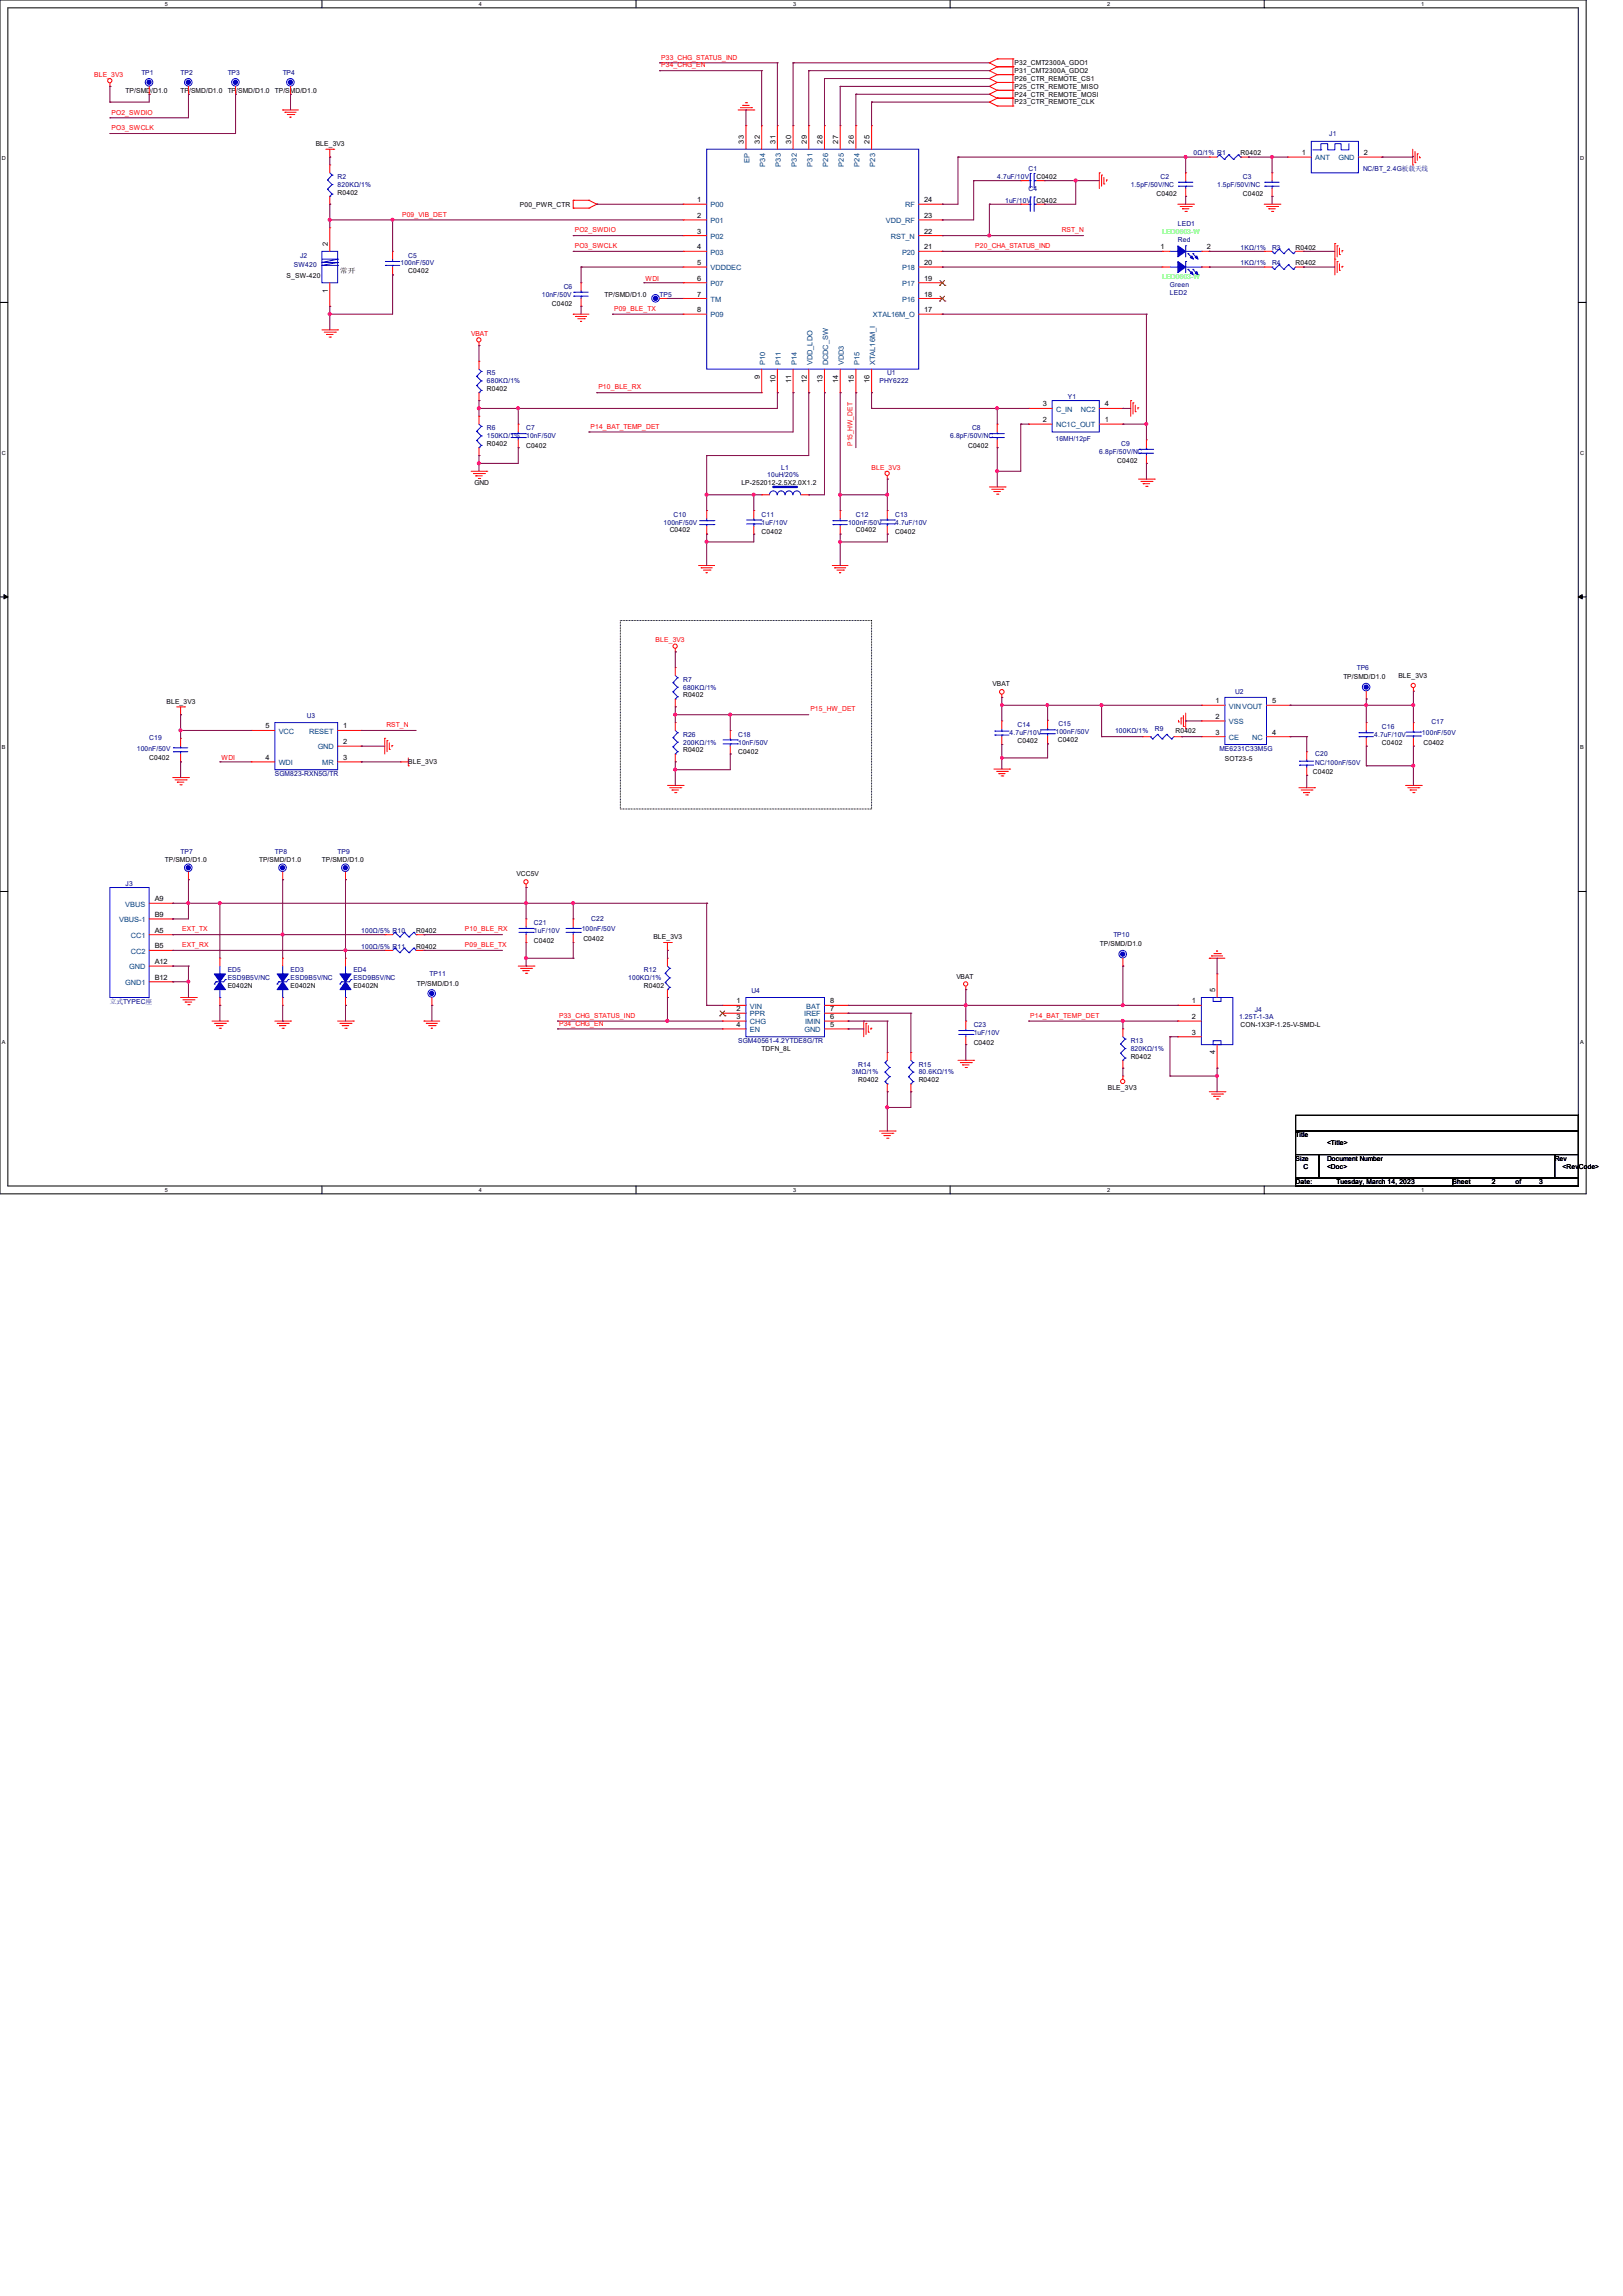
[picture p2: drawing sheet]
<svg xmlns="http://www.w3.org/2000/svg" width="210mm" height="297mm" viewBox="0 0 210 297" stroke-linecap="round" stroke-linejoin="round" font-family="sans-serif">
<defs><g id="words">
<g font-size=".9" fill="#f00">
<text x="12.2" y="9.9">BLE_3V3</text>
<text x="85.6" y="7.7">P33_CHG_STATUS_IND</text>
<text x="85.6" y="8.7">P34_CHG_EN</text>
<text x="14.4" y="14.8">PO2_SWDIO</text>
<text x="14.4" y="16.8">PO3_SWCLK</text>
<text x="52" y="28">P09_VIB_DET</text>
<text x="74.4" y="30.1">PO2_SWDIO</text>
<text x="74.4" y="32.1">PO3_SWCLK</text>
<text x="126.2" y="32.1">P20_CHA_STATUS_IND</text>
<text x="137.4" y="30.1">RST_N</text>
<text x="79.5" y="40.2">P09_BLE_TX</text>
<text x="83.5" y="36.4">WDI</text>
<text x="61" y="43.5">VBAT</text>
<text x="77.4" y="50.4">P10_BLE_RX</text>
<text x="76.4" y="55.5">P14_BAT_TEMP_DET</text>
<text x="110.3" y="57.7" transform="rotate(-90 110.3 57.7)">P15_HW_DET</text>
<text x="112.8" y="60.7">BLE_3V3</text>
<text x="84.8" y="83.1">BLE_3V3</text>
<text x="50" y="94.1">RST_N</text>
<text x="104.9" y="92">P15_HW_DET</text>
<text x="28.7" y="98.3">WDI</text>
<text x="23.6" y="120.5">EXT_TX</text>
<text x="23.6" y="122.5">EXT_RX</text>
<text x="60.2" y="120.5">P10_BLE_RX</text>
<text x="60.2" y="122.5">P09_BLE_TX</text>
<text x="72.3" y="131.7">P33_CHG_STATUS_IND</text>
<text x="133.3" y="131.7">P14_BAT_TEMP_DET</text>
<text x="72.3" y="132.7">P34_CHG_EN</text>
</g>
<g font-size=".9">
<text x="16.3" y="12">TP/SMD/D1.0</text>
<text x="23.4" y="12">TP/SMD/D1.0</text>
<text x="29.5" y="12">TP/SMD/D1.0</text>
<text x="35.6" y="12">TP/SMD/D1.0</text>
<text x="131.3" y="8.4">P32_CMT2300A_GDO1</text>
<text x="131.3" y="9.4">P31_CMT2300A_GDO2</text>
<text x="131.3" y="10.5">P26_CTR_REMOTE_CS1</text>
<text x="131.3" y="11.5">P25_CTR_REMOTE_MISO</text>
<text x="131.3" y="12.5">P24_CTR_REMOTE_MOSI</text>
<text x="131.3" y="13.5">P23_CTR_REMOTE_CLK</text>
<text x="40.9" y="18.9">BLE_3V3</text>
<text x="96.3" y="18.6" transform="rotate(-90 96.3 18.6)">33</text>
<text x="98.3" y="18.6" transform="rotate(-90 98.3 18.6)">32</text>
<text x="100.3" y="18.6" transform="rotate(-90 100.3 18.6)">31</text>
<text x="102.4" y="18.6" transform="rotate(-90 102.4 18.6)">30</text>
<text x="104.4" y="18.6" transform="rotate(-90 104.4 18.6)">29</text>
<text x="106.4" y="18.6" transform="rotate(-90 106.4 18.6)">28</text>
<text x="108.5" y="18.6" transform="rotate(-90 108.5 18.6)">27</text>
<text x="110.5" y="18.6" transform="rotate(-90 110.5 18.6)">26</text>
<text x="112.5" y="18.6" transform="rotate(-90 112.5 18.6)">25</text>
<text x="134.1" y="23.2">C0402</text>
<text x="160.5" y="20.1">R0402</text>
<text x="168.4" y="20.1">1</text>
<text x="176.5" y="20.1">2</text>
<text x="43.7" y="25.2">R0402</text>
<text x="67.3" y="26.7">P00_PWR_CTR</text>
<text x="90.2" y="26.2">1</text>
<text x="90.2" y="28.2">2</text>
<text x="119.6" y="28.2">23</text>
<text x="119.6" y="26.2">24</text>
<text x="134.1" y="26.2">C0402</text>
<text x="149.6" y="25.4">C0402</text>
<text x="160.8" y="25.4">C0402</text>
<text x="37.1" y="35.9">S_SW-420</text>
<text x="42.4" y="31.8" transform="rotate(-90 42.4 31.8)">2</text>
<text x="44" y="35.3">常开</text>
<text x="52.8" y="35.3">C0402</text>
<text x="90.2" y="30.2">3</text>
<text x="90.2" y="32.3">4</text>
<text x="90.2" y="34.3">5</text>
<text x="119.6" y="34.3">20</text>
<text x="119.6" y="32.3">21</text>
<text x="119.6" y="30.2">22</text>
<text x="150.2" y="32.3">1</text>
<text x="156.2" y="32.3">2</text>
<text x="167.6" y="34.3">R0402</text>
<text x="167.6" y="32.3">R0402</text>
<text x="42.4" y="37.8" transform="rotate(-90 42.4 37.8)">1</text>
<text x="71.4" y="39.6">C0402</text>
<text x="78.2" y="38.4">TP/SMD/D1.0</text>
<text x="90.2" y="36.3">6</text>
<text x="90.2" y="38.4">7</text>
<text x="90.2" y="40.4">8</text>
<text x="119.6" y="40.4">17</text>
<text x="119.6" y="38.4">18</text>
<text x="119.6" y="36.3">19</text>
<text x="63" y="50.6">R0402</text>
<text x="98.3" y="49" transform="rotate(-90 98.3 49)">9</text>
<text x="100.3" y="49.6" transform="rotate(-90 100.3 49.6)">10</text>
<text x="102.4" y="49.6" transform="rotate(-90 102.4 49.6)">11</text>
<text x="104.4" y="49.6" transform="rotate(-90 104.4 49.6)">12</text>
<text x="106.4" y="49.6" transform="rotate(-90 106.4 49.6)">13</text>
<text x="108.5" y="49.6" transform="rotate(-90 108.5 49.6)">14</text>
<text x="110.5" y="49.6" transform="rotate(-90 110.5 49.6)">15</text>
<text x="112.5" y="49.6" transform="rotate(-90 112.5 49.6)">16</text>
<text x="134.9" y="52.6">3</text>
<text x="143" y="52.6">4</text>
<text x="63" y="57.7">R0402</text>
<text x="68.1" y="57.9">C0402</text>
<text x="125.3" y="57.9">C0402</text>
<text x="134.9" y="54.6">2</text>
<text x="143" y="54.6">1</text>
<text x="144.6" y="59.9">C0402</text>
<text x="61.4" y="62.8">GND</text>
<text x="95.9" y="62.8">LP-252012-2.5X2.0X1.2</text>
<text x="86.7" y="68.9">C0402</text>
<text x="98.6" y="69.1">C0402</text>
<text x="110.7" y="68.9">C0402</text>
<text x="115.8" y="69.1">C0402</text>
<text x="128.4" y="88.8">VBAT</text>
<text x="173.8" y="87.9">TP/SMD/D1.0</text>
<text x="180.9" y="87.7">BLE_3V3</text>
<text x="21.5" y="91">BLE_3V3</text>
<text x="34.3" y="94.2">5</text>
<text x="44.4" y="94.2">1</text>
<text x="88.4" y="90.2">R0402</text>
<text x="152.1" y="94.9">R0402</text>
<text x="157.3" y="91">1</text>
<text x="157.3" y="93">2</text>
<text x="157.3" y="95">3</text>
<text x="164.6" y="95">4</text>
<text x="164.6" y="91">5</text>
<text x="19.3" y="98.3">C0402</text>
<text x="34.3" y="98.3">4</text>
<text x="44.4" y="96.3">2</text>
<text x="44.4" y="98.3">3</text>
<text x="52.8" y="98.8">BLE_3V3</text>
<text x="88.4" y="97.3">R0402</text>
<text x="95.5" y="97.5">C0402</text>
<text x="131.7" y="96.1">C0402</text>
<text x="136.9" y="96">C0402</text>
<text x="158.5" y="98.4">SOT23-5</text>
<text x="169.9" y="100.1">C0402</text>
<text x="178.8" y="96.3">C0402</text>
<text x="184.2" y="96.3">C0402</text>
<text x="21.3" y="111.5">TP/SMD/D1.0</text>
<text x="33.5" y="111.5">TP/SMD/D1.0</text>
<text x="41.7" y="111.5">TP/SMD/D1.0</text>
<text x="66.8" y="113.4">VCC5V</text>
<text x="20" y="116.6">A9</text>
<text x="20" y="118.6">B9</text>
<text x="20" y="120.6">A5</text>
<text x="20" y="122.7">B5</text>
<text x="20" y="124.7">A12</text>
<text x="53.8" y="120.7">R0402</text>
<text x="53.8" y="122.7">R0402</text>
<text x="69.1" y="121.9">C0402</text>
<text x="75.5" y="121.7">C0402</text>
<text x="84.5" y="121.5">BLE_3V3</text>
<text x="142.3" y="122.4">TP/SMD/D1.0</text>
<text x="20" y="126.7">B12</text>
<text x="29.5" y="127.8">E0402N</text>
<text x="37.6" y="127.8">E0402N</text>
<text x="45.7" y="127.8">E0402N</text>
<text x="53.9" y="127.5">TP/SMD/D1.0</text>
<text x="83.3" y="127.8">R0402</text>
<text x="95.3" y="129.8">1</text>
<text x="95.3" y="130.8">2</text>
<text x="95.3" y="131.8">3</text>
<text x="107.4" y="131.8">6</text>
<text x="107.4" y="130.8">7</text>
<text x="107.4" y="129.8">8</text>
<text x="123.7" y="126.6">VBAT</text>
<text x="154.2" y="129.8">1</text>
<text x="154.2" y="131.8">2</text>
<text x="157.2" y="128.3" transform="rotate(-90 157.2 128.3)">5</text>
<text x="95.3" y="132.8">4</text>
<text x="98.6" y="135.9">TDFN_8L</text>
<text x="107.4" y="132.8">5</text>
<text x="126" y="135.1">C0402</text>
<text x="146.3" y="136.9">R0402</text>
<text x="154.2" y="133.9">3</text>
<text x="157.2" y="136.4" transform="rotate(-90 157.2 136.4)">4</text>
<text x="160.5" y="132.9">CON-1X3P-1.25-V-SMD-L</text>
<text x="111" y="140">R0402</text>
<text x="118.9" y="140">R0402</text>
<text x="143.3" y="141">BLE_3V3</text>
<text x="167.6" y="147.1">Title</text>
<text x="171.7" y="148.1">&lt;Title&gt;</text>
<text x="167.6" y="150.2">Size</text>
<text x="167.6" y="153.2">Date:</text>
<text x="168.7" y="151.2">C</text>
<text x="171.7" y="150.2">Document Number</text>
<text x="171.7" y="151.2">&lt;Doc&gt;</text>
<text x="172.9" y="153.2">Tuesday, March 14, 2023</text>
<text x="188" y="153.2">Sheet</text>
<text x="193" y="153.2">2</text>
<text x="196.1" y="153.2">of</text>
<text x="199.1" y="153.2">3</text>
<text x="201.2" y="150.2">Rev</text>
<text x="202.2" y="151.2">&lt;Rev</text>
<text x="204.3" y="151.2">Co</text>
<text x="205.4" y="151.2">de&gt;</text>
</g>
<g font-size=".9" fill="#000080">
<text x="18.3" y="9.7">TP1</text>
<text x="23.4" y="9.7">TP2</text>
<text x="29.5" y="9.7">TP3</text>
<text x="36.6" y="9.7">TP4</text>
<text x="172" y="17.7">J1</text>
<text x="43.7" y="23.2">R2</text>
<text x="129" y="23.2">4.7uF/10V</text>
<text x="133.1" y="22.1">C1</text>
<text x="150.2" y="23.2">C2</text>
<text x="154.4" y="20.1">0Ω/1% R1</text>
<text x="160.8" y="23.2">C3</text>
<text x="176.4" y="22.1">NC/BT_2.4G板载天线</text>
<text x="43.7" y="24.2">820KΩ/1%</text>
<text x="130" y="26.2">1uF/10V</text>
<text x="133.1" y="24.7">C4</text>
<text x="146.3" y="24.2">1.5pF/50V/NC</text>
<text x="152.4" y="29.3">LED1</text>
<text x="157.5" y="24.2">1.5pF/50V/NC</text>
<text x="38" y="34.5">SW420</text>
<text x="38.8" y="33.3">J2</text>
<text x="51.8" y="34.3">100nF/50V</text>
<text x="52.8" y="33.3">C5</text>
<text x="152.4" y="31.3">Red</text>
<text x="160.5" y="34.3">1KΩ/1%</text>
<text x="160.5" y="32.3">1KΩ/1%</text>
<text x="164.6" y="34.3">R4</text>
<text x="164.6" y="32.3">R3</text>
<text x="70.1" y="38.4">10nF/50V</text>
<text x="72.9" y="37.4">C6</text>
<text x="85.3" y="38.4">TP5</text>
<text x="151.4" y="38.2">LED2</text>
<text x="151.4" y="37.2">Green</text>
<text x="63" y="48.6">R5</text>
<text x="63" y="49.6">680KΩ/1%</text>
<text x="113.8" y="49.6">PHY6222</text>
<text x="114.8" y="48.6">U1</text>
<text x="138.2" y="51.6">Y1</text>
<text x="63" y="55.7">R6</text>
<text x="63" y="56.7">150KΩ/1%</text>
<text x="68.1" y="55.7">C7</text>
<text x="68.1" y="56.7">10nF/50V</text>
<text x="122.9" y="56.7">6.8pF/50V/NC</text>
<text x="125.8" y="55.7">C8</text>
<text x="136.6" y="57.1">16MH/12pF</text>
<text x="142.2" y="58.7">6.8pF/50V/NC</text>
<text x="145.1" y="57.7">C9</text>
<text x="99.3" y="61.8">10uH/20%</text>
<text x="101.1" y="60.7">L1</text>
<text x="85.9" y="67.9">100nF/50V</text>
<text x="87.2" y="66.8">C10</text>
<text x="98.6" y="66.8">C11</text>
<text x="98.6" y="67.9">1uF/10V</text>
<text x="109.7" y="67.9">100nF/50V</text>
<text x="110.7" y="66.8">C12</text>
<text x="115.8" y="66.8">C13</text>
<text x="115.8" y="67.9">4.7uF/10V</text>
<text x="88.4" y="88.2">R7</text>
<text x="88.4" y="89.2">680KΩ/1%</text>
<text x="159.8" y="89.8">U2</text>
<text x="175.6" y="86.7">TP6</text>
<text x="19.3" y="95.7">C19</text>
<text x="39.7" y="92.8">U3</text>
<text x="88.4" y="95.3">R26</text>
<text x="95.5" y="95.3">C18</text>
<text x="130.6" y="95.1">4.7uF/10V</text>
<text x="131.7" y="94.1">C14</text>
<text x="136.6" y="95">100nF/50V</text>
<text x="136.9" y="93.9">C15</text>
<text x="144.3" y="94.9">100KΩ/1%</text>
<text x="149.4" y="94.6">R9</text>
<text x="177.8" y="95.3">4.7uF/10V</text>
<text x="178.8" y="94.3">C16</text>
<text x="184" y="95.1">100nF/50V</text>
<text x="185.2" y="93.7">C17</text>
<text x="17.7" y="97.1">100nF/50V</text>
<text x="35.6" y="100.4">SGM823-RXN5G/TR</text>
<text x="88.4" y="96.3">200KΩ/1%</text>
<text x="95.5" y="96.3">10nF/50V</text>
<text x="157.8" y="97.1">ME6231C33M5G</text>
<text x="170.2" y="97.7">C20</text>
<text x="170.2" y="98.9">NC/100nF/50V</text>
<text x="23.4" y="110.5">TP7</text>
<text x="35.6" y="110.5">TP8</text>
<text x="43.7" y="110.5">TP9</text>
<text x="16.3" y="114.6">J3</text>
<text x="69.1" y="119.7">C21</text>
<text x="76.5" y="119.1">C22</text>
<text x="29.5" y="125.8">ED5</text>
<text x="37.6" y="125.8">ED3</text>
<text x="45.7" y="125.8">ED4</text>
<text x="46.7" y="120.7">100Ω/5% R10</text>
<text x="46.7" y="122.7">100Ω/5% R11</text>
<text x="69.1" y="120.7">1uF/10V</text>
<text x="75.3" y="120.5">100nF/50V</text>
<text x="83.3" y="125.8">R12</text>
<text x="144.1" y="121.2">TP10</text>
<text x="14.2" y="129.8">立式TYPEC座</text>
<text x="29.5" y="126.8">ESD9B5V/NC</text>
<text x="37.6" y="126.8">ESD9B5V/NC</text>
<text x="45.7" y="126.8">ESD9B5V/NC</text>
<text x="55.6" y="126.2">TP11</text>
<text x="81.3" y="126.8">100KΩ/1%</text>
<text x="97.2" y="128.4">U4</text>
<text x="160.3" y="131.9">1.25T-1-3A</text>
<text x="162.3" y="130.9">J4</text>
<text x="95.5" y="134.9">SGM40561-4.2YTDE8G/TR</text>
<text x="111" y="138">R14</text>
<text x="118.9" y="138">R15</text>
<text x="126" y="132.9">C23</text>
<text x="126" y="133.9">1uF/10V</text>
<text x="146.3" y="134.9">R13</text>
<text x="146.3" y="135.9">820KΩ/1%</text>
<text x="110.2" y="139">3MΩ/1%</text>
<text x="118.9" y="139">80.6KΩ/1%</text>
</g>
<g font-size=".9" fill="#004080">
<text x="97" y="21.1" transform="rotate(-90 97 21.1)">EP</text>
<text x="99" y="21.5" transform="rotate(-90 99 21.5)">P34</text>
<text x="101" y="21.5" transform="rotate(-90 101 21.5)">P33</text>
<text x="103.1" y="21.5" transform="rotate(-90 103.1 21.5)">P32</text>
<text x="105.1" y="21.5" transform="rotate(-90 105.1 21.5)">P31</text>
<text x="107.1" y="21.5" transform="rotate(-90 107.1 21.5)">P26</text>
<text x="109.2" y="21.5" transform="rotate(-90 109.2 21.5)">P25</text>
<text x="111.2" y="21.5" transform="rotate(-90 111.2 21.5)">P24</text>
<text x="113.2" y="21.5" transform="rotate(-90 113.2 21.5)">P23</text>
<text x="170.2" y="20.7">ANT</text>
<text x="173.2" y="20.7">GND</text>
<text x="91.9" y="26.8">P00</text>
<text x="91.9" y="28.9">P01</text>
<text x="114.6" y="28.9">VDD_RF</text>
<text x="117.1" y="26.8">RF</text>
<text x="91.9" y="30.9">P02</text>
<text x="91.9" y="32.9">P03</text>
<text x="91.9" y="35">VDDDEC</text>
<text x="115.3" y="30.9">RST_N</text>
<text x="116.7" y="35">P18</text>
<text x="116.7" y="32.9">P20</text>
<text x="91.9" y="37">P07</text>
<text x="91.9" y="39">TM</text>
<text x="91.9" y="41.1">P09</text>
<text x="112.9" y="41.1">XTAL16M_O</text>
<text x="116.7" y="39">P16</text>
<text x="116.7" y="37">P17</text>
<text x="99" y="47.2" transform="rotate(-90 99 47.2)">P10</text>
<text x="101" y="47.2" transform="rotate(-90 101 47.2)">P11</text>
<text x="103.1" y="47.2" transform="rotate(-90 103.1 47.2)">P14</text>
<text x="105.1" y="47.2" transform="rotate(-90 105.1 47.2)">VDD_LDO</text>
<text x="107.1" y="47.2" transform="rotate(-90 107.1 47.2)">DCDC_SW</text>
<text x="109.2" y="47.2" transform="rotate(-90 109.2 47.2)">VDD3</text>
<text x="111.2" y="47.2" transform="rotate(-90 111.2 47.2)">P15</text>
<text x="113.2" y="47.2" transform="rotate(-90 113.2 47.2)">XTAL16M_I</text>
<text x="136.7" y="53.3">C_IN</text>
<text x="139.9" y="53.3">NC2</text>
<text x="136.7" y="55.3">NC1C_OUT</text>
<text x="36.1" y="94.9">VCC</text>
<text x="40" y="94.9">RESET</text>
<text x="159" y="91.7">VINVOUT</text>
<text x="159" y="93.7">VSS</text>
<text x="159" y="95.7">CE</text>
<text x="162" y="95.7">NC</text>
<text x="36.1" y="99">WDI</text>
<text x="41.1" y="96.9">GND</text>
<text x="41.7" y="99">MR</text>
<text x="15.4" y="119.3">VBUS-1</text>
<text x="16.2" y="117.3">VBUS</text>
<text x="16.7" y="125.4">GND</text>
<text x="16.9" y="121.3">CC1</text>
<text x="16.9" y="123.4">CC2</text>
<text x="16.2" y="127.4">GND1</text>
<text x="97" y="130.5">VIN</text>
<text x="97" y="131.5">PPR</text>
<text x="104.1" y="131.5">IREF</text>
<text x="104.3" y="130.5">BAT</text>
<text x="97" y="132.5">CHG</text>
<text x="97" y="133.5">EN</text>
<text x="104.1" y="133.5">GND</text>
<text x="104.2" y="132.5">IMIN</text>
</g>
<g font-size=".9" fill="#0f0">
<text x="150.4" y="30.3">LED0603-W</text>
<text x="150.4" y="36.2">LED0603-W</text>
</g>
<g font-size=".7">
<text x="21.3" y=".8">5</text>
<text x="62" y=".8">4</text>
<text x="102.6" y=".8">3</text>
<text x="143.3" y=".8">2</text>
<text x="183.9" y=".8">1</text>
<text x=".3" y="20.7">D</text>
<text x="204.5" y="20.7">D</text>
<text x=".3" y="58.8">C</text>
<text x="204.5" y="58.8">C</text>
<text x=".3" y="96.9">B</text>
<text x="204.5" y="96.9">B</text>
<text x=".3" y="135">A</text>
<text x="204.5" y="135">A</text>
<text x="21.3" y="154.2">5</text>
<text x="62" y="154.2">4</text>
<text x="102.6" y="154.2">3</text>
<text x="143.3" y="154.2">2</text>
<text x="183.9" y="154.2">1</text>
</g>
</g></defs>
<g fill="none" stroke="#000" stroke-width=".13">
<path d="M0 0h205.2v154.4h-205.2zM1 1h203.2v152.4h-203.2zM41.7 0v1M82.3 0v1M122.9 0v1M163.6 0v1M0 39.1h1M204.2 39.1h1M0 77.2h1M.5 76.9l.5 .3-.5 .3zM204.2 77.2l.5-.3v.6zM204.2 77.2h1"/>
<path d="M80.3 80.3h32.5v24.3h-32.5zM0 115.3h1M204.2 115.3h1M41.7 153.4v1M82.3 153.4v1M122.9 153.4v1M163.6 153.4v1M167.6 144.3h36.6v2h-36.6zM167.6 146.3h36.6v3.1h-36.6zM167.6 149.4h3.1v3h-3.1zM167.6 152.4h20.4v1h-20.4zM170.7 149.4h30.5v3h-30.5z"/>
<path d="M188 152.4h16.2v1h-16.2zM201.2 149.4h3v3h-3z"/>
</g>
<path d="M.5 76.9l.5 .3-.5 .3zM204.2 77.2l.5-.3v.6z" fill="#000"/>
<g fill="none" stroke="#f00" stroke-width=".13">
<path d="M14.2 11.2h.1M14.2 10.8v.4M36.6 14.2h.1M36.6 14.2h2M36.9 14.5h.1M36.9 14.5h1.4M37.2 14.8h.8M37.5 15.2h.1M37.5 15.2h.2M38 14.8h.1M42.2 19.3h1M42.7 19.3v1"/>
<path d="M43.2 19.3h.1M95.5 14.2h2M95.8 13.9h1.4M96.1 13.6h.1M96.1 13.6h.8M96.4 13.3h.2M96.6 13.3h.1M97.2 13.9h.1M97.5 14.2h.1M128 8.1h.1M128 9.1h.1M128 10.2h.1"/>
<path d="M128 11.2h.1M128 12.2h.1M128 13.2h.1M128 8.1l1 .5M128 9.1l1 .6M128 10.2l1 .5M128 11.2l1 .5M128 12.2l1 .5M128 13.2l1 .5M129 7.6h.1M129 8.6h.1M129 9.7h.1"/>
<path d="M129 10.7h.1M129 11.7h.1M129 12.7h.1M129 13.7h.1M129 7.6l-1 .5M129 7.6h2.1M129 8.6h2.1M129 8.6l-1 .5M129 9.7h2.1M129 9.7l-1 .5M129 10.7h2.1M129 10.7l-1 .5"/>
<path d="M129 11.7h2.1M129 11.7l-1 .5M129 12.7h2.1M129 12.7l-1 .5M129 13.7h2.1M131.1 7.6h.1M131.1 8.6h.1M131.1 9.7h.1M131.1 10.7h.1M131.1 11.7h.1M131.1 12.7h.1M131.1 13.7h.1"/>
<path d="M131.1 7.6v6.1M182.8 19.3v2M183.1 19.6v1.4M183.4 19.9h.1M183.4 19.9v.8M42.7 20.3h.1M74.2 25.9h.1M74.2 26.9h.1M74.2 25.9h2M74.2 25.9v1M74.2 26.9h2M76.2 25.9h.1"/>
<path d="M76.2 26.9h.1M76.2 25.9l1 .5M77.2 26.4h.1M77.2 26.4l-1 .5M142.2 22.4h.1M142.2 22.4v2M142.5 22.6h.1M142.5 22.6v1.5M142.8 23.8h.1M142.8 22.9v.9M143.2 23.3h.1M143.2 23.3v.2"/>
<path d="M152.4 26.4h2M152.7 26.7h1.4M153 27h.1M153 27h.8M153.3 27.3h.2M153.5 27.3h.1M154.1 26.7h.1M154.4 26.4h.1M163.6 34.5h.1M163.6 26.4h2M163.6 34.5h1M163.9 26.7h1.4"/>
<path d="M164.2 27h.1M164.2 27h.8M164.5 27.3h.2M164.7 27.3h.1M165.3 26.7h.1M165.6 26.4h.1M167.6 34.5h1.1M168.7 34.5h.1M172.7 31.5h.1M172.7 33.5h.1M172.7 31.5v4.1M173 31.8h.1"/>
<path d="M173 33.8h.1M173 31.8v1.4M173 33.8v1.5M173.3 32.9h.1M173.3 35h.1M173.3 32.1v.8M173.3 34.1v.9M173.7 32.4h.1M173.7 34.5h.1M173.7 32.4v.2M173.7 34.5v.1M182.8 21.3h.1"/>
<path d="M183.1 21h.1M183.7 20.4h.1M183.7 20.2v.2M41.7 42.7h2M42 43h1.4M42.2 43.3h.1M42.2 43.3h.9M42.6 43.6h.2M42.8 43.6h.1M43.4 43h.1M43.7 42.7h.1M62 44.7h.1"/>
<path d="M62 44.3v.4M74.2 40.6h.1M74.2 40.6h2M74.5 40.9h.1M74.5 40.9h1.4M74.8 41.2h.8M75.1 41.6h.1M75.1 41.6h.2M75.6 41.2h.1M146.3 51.8h.1M146.3 51.8v2M146.6 52.1h.1"/>
<path d="M146.6 52.1v1.5M146.9 53.3h.1M146.9 52.4v.9M147.2 52.7h.1M147.2 52.7v.2M61 61h2M61.3 61.3h1.4M61.6 61.6h.1M61.6 61.6h.8M61.9 61.9h.2M62.1 61.9h.1M62.7 61.3h.1"/>
<path d="M63 61h.1M90.4 73.2h.1M90.4 73.2h2.1M90.7 73.4h.1M90.7 73.4h1.5M91 73.7h.9M91.4 74.1h.1M91.9 73.7h.1M107.7 73.2h.1M107.7 73.2h2M108 73.4h.1M108 73.4h1.4"/>
<path d="M108.3 73.7h.8M108.6 74.1h.1M108.6 74.1h.2M109.1 73.7h.1M114.8 62h.1M114.8 61.6v.4M128 63h2M128.3 63.3h1.5M128.6 63.6h.1M128.6 63.6h.9M128.9 63.9h.2M129.1 63.9h.1"/>
<path d="M129.8 63.3h.1M130 63h.1M147.3 62h2.1M147.6 62.3h1.5M147.9 62.6h.1M147.9 62.6h.9M148.3 62.9h.1M148.4 62.9h.1M149.1 62.3h.1M149.4 62h.1M22.9 91.4h1M23.4 92.5h.1"/>
<path d="M23.4 91.4v1.1M23.9 91.4h.1M49.8 95.5h.1M49.8 95.5v2M50.1 95.8h.1M50.1 95.8v1.4M50.4 96.9h.1M50.4 96.1v.8M50.7 96.4h.1M50.7 96.4v.2M51.8 98.6h.1M51.8 98.6h1"/>
<path d="M52.8 99.1h.1M52.8 98v1.1M87.4 84.3h.1M87.4 83.9v.4M128.6 99.5h2M128.9 99.8h1.4M129.6 90.2h.1M129.6 89.8v.4M130.3 99.8h.1M130.6 99.5h.1M152.5 93.4h.1M152.5 93.2v.2"/>
<path d="M152.8 92.9h.1M152.8 92.9v.8M153.1 94h.1M153.1 92.5v1.5M153.4 94.3h.1M153.4 92.2v2.1M176.8 96.5h.1M176.8 93.5h.1M176.8 93.5v1M176.8 95.5v1M182.9 89.4h.1M182.9 89v.4"/>
<path d="M22.4 100.6h2M22.6 100.9h1.5M22.9 101.2h.1M22.9 101.2h.9M23.3 101.5h.2M23.5 101.5h.1M24.1 100.9h.1M24.4 100.6h.1M68.1 114.8h.1M68.1 114.4v.4M86.4 101.6h2M86.7 101.9h1.4"/>
<path d="M87 102.2h.1M87 102.2h.8M87.3 102.5h.2M87.5 102.5h.1M88.1 101.9h.1M88.4 101.6h.1M129.2 100.1h.1M129.2 100.1h.8M129.5 100.4h.3M129.8 100.4h.1M168.1 101.9h2M168.4 102.2h1.4"/>
<path d="M168.7 102.5h.1M168.7 102.5h.8M169 102.8h.2M169.2 102.8h.1M169.8 102.2h.1M170.1 101.9h.1M181.9 101.6h2M182.2 101.9h1.4M182.5 102.2h.1M182.5 102.2h.8M182.8 102.5h.2M183 102.5h.1"/>
<path d="M183.6 101.9h.1M183.9 101.6h.1M23.4 129h2M23.7 129.3h1.4M24 129.6h.1M24 129.6h.8M24.3 130h.2M24.5 130h.1M25.1 129.3h.1M25.4 129h.1M27.4 132.1h2.1M27.7 132.4h1.5"/>
<path d="M28 132.7h.1M28 132.7h.9M28.4 133h.1M28.5 133h.1M29.2 132.4h.1M29.5 132.1h.1M35.6 132.1h2M35.9 132.4h1.4M36.2 132.7h.1M36.2 132.7h.8M36.5 133h.2M36.7 133h.1"/>
<path d="M37.3 132.4h.1M37.6 132.1h.1M43.7 132.1h2M44 132.4h1.4M44.3 132.7h.1M44.3 132.7h.8M44.6 133h.2M44.8 133h.1M45.4 132.4h.1M45.7 132.1h.1M49.8 120.9h.1M49.8 120.9h1"/>
<path d="M53.8 120.9h1.1M54.9 132.1h.1M54.9 120.9h.1M54.9 132.1h2M55.2 132.4h.1M55.2 132.4h1.4M55.5 132.7h.8M55.8 133h.1M55.8 133h.2M56.3 132.7h.1M67.1 125h2M67.4 125.3h1.4"/>
<path d="M67.6 125.6h.1M67.6 125.6h.9M68 125.9h.2M68.2 125.9h.1M68.8 125.3h.1M69.1 125h.1M85.9 121.9h1M86.4 122.9h.1M86.4 121.9v1M86.9 121.9h.1M111.8 132.1h.1M111.8 132.1v2"/>
<path d="M112.1 132.4h.1M112.1 132.4v1.4M112.4 133.5h.1M112.4 132.7v.8M112.7 133h.1M112.7 133v.2M124 137.2h2M124.2 137.5h1.5M124.5 137.8h.1M124.5 137.8h.9M124.9 138.1h.2M125 128h.1"/>
<path d="M125 127.6v.4M125.1 138.1h.1M125.7 137.5h.1M126 137.2h.1M145.3 139.2h.1M145.3 139.2v.4M156.5 124h.1M156.5 124h2M156.8 123.7h.1M156.8 123.7h1.4M157.1 123.4h.8M157.4 123h.1"/>
<path d="M157.4 123h.2M157.9 123.4h.1M113.8 146.3h2M114.1 146.6h1.4M114.4 146.9h.1M114.4 146.9h.8M114.7 147.2h.2M114.9 147.2h.1M115.5 146.6h.1M115.8 146.3h.1M156.5 141.2h2M156.8 141.5h1.4"/>
<path d="M157.1 141.8h.1M157.1 141.8h.8M157.4 142.2h.2M157.6 142.2h.1M158.2 141.5h.1M158.5 141.2h.1"/>
<circle cx="14.2" cy="10.4" r=".28"/>
<circle cx="62" cy="44" r=".28"/>
<circle cx="114.8" cy="61.2" r=".28"/>
<circle cx="87.4" cy="83.6" r=".28"/>
<circle cx="129.6" cy="89.5" r=".3"/>
<circle cx="182.9" cy="88.7" r=".28"/>
<circle cx="68.1" cy="114.1" r=".28"/>
<circle cx="124.9" cy="127.3" r=".28"/>
<circle cx="145.3" cy="139.9" r=".28"/>
</g>
<g fill="none" stroke="#00f" stroke-width=".13">
<path d="M164.6 34.5h.1M164.6 34.5l.3 .3M164.9 34.8h.1M165.5 34.2h.1M165.5 34.2l.6 .6M165.5 34.2l-.6 .6M166.1 34.8h.1M166.7 34.2h.1M166.7 34.2l.6 .6M166.7 34.2l-.6 .6M167.3 34.8h.1M167.6 34.5l-.3 .3"/>
<path d="M175.9 94.8h.1M175.9 95.3h.1M175.9 94.8h1.8M175.9 95.3h1.8M176.8 95.3h.1M176.8 94.8h.1M176.8 94.5v.3M176.8 95.3v.2M51.1 120.6h.1M51.1 120.6l-.3 .3M51.1 120.6l.6 .6M51.7 121.2h.1"/>
<path d="M52.3 120.6h.1M52.3 120.6l-.6 .6M52.3 120.6l.6 .6M52.9 121.2h.1M53.6 120.6h.1M53.6 120.6l-.7 .6M53.6 120.6l.2 .3M53.8 120.9h.1"/>
<circle cx="84.8" cy="38.6" r=".49"/>
</g>
<circle cx="84.8" cy="38.6" r=".28" fill="#00f"/>
<g fill="none" stroke="#00f" stroke-width=".13">
<path d="M163.7 24.1h.1M163.7 23.6h.1M163.7 24.1h1.8M163.7 23.6h1.8M164.6 23.6h.1M164.6 24.1h.1M164.6 23.4v.2M164.6 24.1v.3M155.4 129h4.1v6.1h-4.1zM157 129h1v.5h-1zM157 134.6h1v.5h-1z"/>
<circle cx="84.8" cy="38.6" r=".28"/>
<circle cx="55.9" cy="128.5" r=".49"/>
</g>
<g fill="none" stroke="#f00" stroke-width=".13">
<path d="M85.3 38.6h1.1M86.4 38.6h.1M164.6 22.4h.1M164.6 25.4h.1M164.6 22.4v1M164.6 24.4v1M152.4 130h.1M152.4 132.1h.1M152.4 134.1h.1M152.4 130h3M152.4 132.1h3M152.4 134.1h3"/>
<path d="M157.5 138.2h.1M157.5 126h.1M157.5 126v3M157.5 135.1v3.1"/>
</g>
<circle cx="55.9" cy="128.5" r=".28" fill="#00f"/>
<g fill="none" stroke="#00f" stroke-width=".13">
<path d="M41.7 32.5h2v4.1h-2zM41.7 34h.1M41.7 34.3h.1M41.7 33.5h2M41.7 34h2M41.7 34.3h2M43.7 33.5h.1M43.7 34h.1M43.7 34.3h.1M43.7 33.5l-2 .5M43.7 34l-2 .3M74.3 38.3h.1"/>
<path d="M74.3 37.8h.1M74.3 38.3h1.8M74.3 37.8h1.8M75.2 37.8h.1M75.2 38.3h.1M75.2 37.6v.2M75.2 38.3v.3M152.5 24.1h.1M152.5 23.6h.1M152.5 24.1h1.8M152.5 23.6h1.8M153.4 23.6h.1"/>
<path d="M153.4 24.1h.1M153.4 23.4v.2M153.4 24.1v.3M96.6 67.8h1.9M96.6 67.3h1.9M97.5 67.3h.1M97.5 67.8h.1M97.5 67.1v.2M97.5 67.8v.3M98.5 67.8h.1M98.5 67.3h.1M100.5 64a.49 .49 0 0 0-.4-.5 .49 .49 0 0 0-.5 .5"/>
<path d="M101.6 64a.49 .49 0 0 0-.5-.5 .49 .49 0 0 0-.5 .5M102.6 64a.49 .49 0 0 0-.5-.5 .49 .49 0 0 0-.5 .5M103.6 64a.49 .49 0 0 0-.5-.5 .49 .49 0 0 0-.5 .5M107.8 67.4h.1M107.8 67.9h.1M107.8 67.4h1.8M107.8 67.9h1.8M108.7 67.9h.1M108.7 67.4h.1M108.7 67.1v.3M108.7 67.9v.2M87.1 95.4h.1"/>
<path d="M87.1 96.6h.1M87.1 95.4l.6 .6M87.1 96.6l.6 .6M87.4 97.5h.1M87.4 94.5l.3 .3M87.7 94.8h.1M87.7 96h.1M87.7 97.2h.1M87.7 94.8l-.6 .6M87.7 96l-.6 .6M87.7 97.2l-.3 .3M93.6 96.2h1.8"/>
<path d="M93.6 95.7h1.8M94.5 95.7h.1M94.5 96.2h.1M94.5 95.5v.2M94.5 96.2v.3M95.4 96.2h.1M95.4 95.7h.1M51.1 122.6h.1M51.1 122.6l-.3 .3M51.1 122.6l.6 .6M51.7 123.2h.1M52.3 122.6h.1"/>
<path d="M52.3 122.6l-.6 .6M52.3 122.6l.6 .6M52.9 123.2h.1M53.6 122.6h.1M53.6 122.6l-.7 .6M53.6 122.6l.2 .3M53.8 122.9h.1M114.5 137.5h.1M114.5 138.7h.1M114.5 139.9h.1M114.5 137.5l.6 .6M114.5 138.7l.6 .6"/>
<path d="M114.5 139.9l.3 .3M114.8 137.2l-.3 .3M115.1 138.1h.1M115.1 139.3h.1M115.1 138.1l-.6 .6M115.1 139.3l-.6 .6M124 133.8h1.9M124 133.3h1.9M125 133.3h.1M125 133.8h.1M125 133.1v.2M125 133.8v.3"/>
<path d="M125.9 133.8h.1M125.9 133.3h.1M145 135h.1M145 136.2h.1M145 135l.6 .6M145 136.2l.6 .7M145.3 137.2h.1M145.3 134.1l.3 .3M145.6 134.4h.1M145.6 135.6h.1M145.6 136.9h.1M145.6 134.4l-.6 .6"/>
<path d="M145.6 135.6l-.6 .6M145.6 136.9l-.3 .3M114.8 140.2h.1"/>
<circle cx="55.9" cy="128.5" r=".28"/>
<circle cx="145.3" cy="123.4" r=".49"/>
</g>
<g fill="none" stroke="#f00" stroke-width=".13">
<path d="M42.7 39.6h.1M42.7 29.5h.1M42.7 29.5v3M42.7 36.6v3M75.2 36.6h.1M75.2 39.6h.1M75.2 36.6v1M75.2 38.6v1M153.4 22.4h.1M153.4 25.4h.1M153.4 22.4v1M153.4 24.4v1"/>
<path d="M97.5 66h.1M97.5 69.1h.1M97.5 66v1.1M97.5 68.1v1M98.6 64h.1M98.6 64h1M103.6 64h1M104.6 64h.1M108.7 69.1h.1M108.7 66h.1M108.7 66v1.1M108.7 68.1v1"/>
<path d="M87.4 93.5h.1M87.4 98.6h.1M87.4 93.5v1M87.4 97.5v1.1M94.5 94.5h.1M94.5 97.5h.1M94.5 94.5v1M94.5 96.5v1M49.8 122.9h.1M49.8 122.9h1M53.8 122.9h1.1M54.9 122.9h.1"/>
<path d="M55.9 130h.1M55.9 129v1M114.8 136.1h.1M114.8 136.1v1.1M125 132.1h.1M125 135.1h.1M125 132.1v1M125 134.1v1M145.3 133.1h.1M145.3 138.2h.1M145.3 133.1v1M145.3 137.2v1"/>
<path d="M114.8 141.2h.1M114.8 140.2v1"/>
</g>
<path d="M100.1 63h.1M100.1 63h3" fill="none" stroke="#00f" stroke-width=".3"/>
<circle cx="145.3" cy="123.4" r=".28" fill="#00f"/>
<g fill="none" stroke="#00f" stroke-width=".13">
<path d="M136.1 51.8h6.1v4.1h-6.1z"/>
<circle cx="176.8" cy="88.9" r=".49"/>
<circle cx="145.3" cy="123.4" r=".28"/>
</g>
<path d="M133.1 54.9h.1M133.1 52.8h.1M133.1 52.8h3M133.1 54.9h3M142.2 52.8h3.1M142.2 54.9h3.1M145.3 52.8h.1M145.3 54.9h.1M145.3 125h.1M145.3 124v1" fill="none" stroke="#f00" stroke-width=".13"/>
<circle cx="176.8" cy="88.9" r=".28" fill="#00f"/>
<g fill="none" stroke="#00f" stroke-width=".13">
<path d="M68.1 119.9v.2M36.1 127h.1M36.1 127h1M36.6 126h.1M36.6 129h.1M36.6 125v1M36.6 128v1M67.1 120.6h1.9M67.1 120.1h1.9M68.1 120.1h.1M68.1 120.6h.1M68.1 120.6v.3"/>
<path d="M69 120.6h.1M69 120.1h.1"/>
<circle cx="176.8" cy="88.9" r=".28"/>
</g>
<path d="M176.8 90.4h.1M176.8 89.4v1M68.1 118.9h.1M68.1 118.9v1M68.1 121.9h.1M68.1 120.9v1" fill="none" stroke="#f00" stroke-width=".13"/>
<path d="M35.9 126h1.4l-.7 1z" fill-rule="evenodd" fill="#00f"/>
<path d="M35.9 126h1.4l-.7 1zM35.9 127.3h.1M36.1 127l-.2 .3M37.3 126.7h.1M37.3 126.7l-.2 .3" fill="none" stroke="#00f" stroke-width=".13"/>
<path d="M36.6 127l.7 1h-1.4z" fill-rule="evenodd" fill="#00f"/>
<g fill="none" stroke="#00f" stroke-width=".13">
<path d="M36.6 127l.7 1h-1.4zM117.6 138.1h.1M117.6 139.3h.1M117.6 138.1l.6 .6M117.6 139.3l.6 .6M117.9 137.2l.3 .3M118.2 137.5h.1M118.2 138.7h.1M118.2 139.9h.1M118.2 137.5l-.6 .6M118.2 138.7l-.6 .6M118.2 139.9l-.3 .3"/>
<path d="M117.9 140.2h.1"/>
<circle cx="36.6" cy="112.2" r=".49"/>
</g>
<path d="M36.6 124h.1M36.6 130h.1M36.6 124v1M36.6 129v1M117.9 136.1h.1M117.9 136.1v1.1M117.9 141.2h.1M117.9 140.2v1" fill="none" stroke="#f00" stroke-width=".13"/>
<circle cx="36.6" cy="112.2" r=".28" fill="#00f"/>
<g fill="none" stroke="#00f" stroke-width=".13">
<path d="M151.4 34.5h1M152.4 34.5h.1M153.4 33.8h.1M153.4 33.8v1.5M153.4 34.5h2M155.4 34.5h.1"/>
<circle cx="36.6" cy="112.2" r=".28"/>
</g>
<path d="M36.6 113.8h.1M36.6 112.8v1" fill="none" stroke="#f00" stroke-width=".13"/>
<path d="M152.4 33.8l1 .7-1 .8z" fill-rule="evenodd" fill="#00f"/>
<path d="M152.4 33.8l1 .7-1 .8z" fill="none" stroke="#00f" stroke-width=".13"/>
<path d="M154.6 35.3l.3-.2 .1 .5z" fill-rule="evenodd" fill="#00f"/>
<path d="M154.6 35.3l.3-.2 .1 .5z" fill="none" stroke="#00f" stroke-width=".13"/>
<path d="M154 35.3l.2-.2 .2 .5z" fill-rule="evenodd" fill="#00f"/>
<g fill="none" stroke="#00f" stroke-width=".13">
<path d="M169.7 18.3h6.1v4.1h-6.1zM169.9 19.4h1M170.9 19.4h.1M174.5 18.6v.8h-1v-.8h-.8v.8h-.9v-.8h-.9v.8M49.9 33.8h.1M49.9 34.3h.1M49.9 33.8h1.8M49.9 34.3h1.8M50.8 34.3h.1M50.8 33.8h.1M50.8 33.5v.3M50.8 34.3v.2"/>
<path d="M153.7 34.8h.1M153.7 34.8l.6 .7M154 35.3l.2-.2 .2 .5zM154.3 34.8h.1M154.3 34.8l.6 .7M164.6 32.5h.1M164.6 32.5l.3 .3M164.9 32.8h.1M165.5 32.2h.1M165.5 32.2l.6 .6M165.5 32.2l-.6 .6M166.1 32.8h.1"/>
<path d="M166.7 32.2h.1M166.7 32.2l.6 .6M166.7 32.2l-.6 .6M167.3 32.8h.1M167.6 32.5l-.3 .3M147.4 58.6h.1M147.4 58.1h.1M147.4 58.6h1.9M147.4 58.1h1.9M148.3 58.1h.1M148.3 58.6h.1M148.3 57.9v.2"/>
<path d="M148.3 58.6v.3M113.9 67.8h1.8M113.9 67.3h1.8M114.8 67.3h.1M114.8 67.8h.1M114.8 67.1v.2M114.8 67.8v.3M115.7 67.8h.1M115.7 67.3h.1M22.4 97.2h.1M22.4 96.7h.1M22.4 97.2h1.9"/>
<path d="M22.4 96.7h1.9M23.4 96.7h.1M23.4 97.2h.1M23.4 96.5v.2M23.4 97.2v.3M27.9 127h.1M27.9 127h1.1M28.4 126h.1M28.4 129h.1M28.4 125v1M28.4 128v1"/>
</g>
<g fill="none" stroke="#f00" stroke-width=".13">
<path d="M50.8 35.6h.1M50.8 32.5h.1M50.8 32.5v1M50.8 34.5v1.1M150.4 34.5h.1M150.4 34.5h1M155.4 34.5h1.1M156.5 34.5h.1M163.6 32.5h.1M163.6 32.5h1M166.6 20.3h.1M166.6 20.3h3.1"/>
<path d="M167.6 32.5h1.1M168.7 32.5h.1M175.8 20.3h3M178.8 20.3h.1M148.3 56.9h.1M148.3 59.9h.1M148.3 56.9v1M148.3 58.9v1M114.8 66h.1M114.8 69.1h.1M114.8 66v1.1M114.8 68.1v1"/>
<path d="M23.4 95.5h.1M23.4 98.6h.1M23.4 95.5v1M23.4 97.5v1.1"/>
</g>
<path d="M27.7 126h1.5l-.8 1z" fill-rule="evenodd" fill="#00f"/>
<path d="M27.7 126h1.5l-.8 1zM27.7 127.3h.1M27.9 127l-.2 .3M29.2 126.7h.1M29.2 126.7l-.2 .3" fill="none" stroke="#00f" stroke-width=".13"/>
<path d="M28.4 127l.8 1h-1.5z" fill-rule="evenodd" fill="#00f"/>
<g fill="none" stroke="#00f" stroke-width=".13">
<path d="M134.6 94.9h1.8M134.6 94.4h1.8M135.6 94.4h.1M135.6 94.9h.1M135.6 94.2v.2M135.6 94.9v.3M136.4 94.9h.1M136.4 94.4h.1M28.4 127l.8 1h-1.5zM44.2 127h.1M44.2 127h1M44.7 126h.1"/>
<path d="M44.7 129h.1M44.7 125v1M44.7 128v1"/>
</g>
<path d="M135.6 93.2h.1M135.6 96.2h.1M135.6 93.2v1M135.6 95.2v1M28.4 124h.1M28.4 130h.1M28.4 124v1M28.4 129v1" fill="none" stroke="#f00" stroke-width=".13"/>
<path d="M44 126h1.4l-.7 1z" fill-rule="evenodd" fill="#00f"/>
<path d="M44 126h1.4l-.7 1zM44 127.3h.1M44.2 127l-.2 .3M45.4 126.7h.1M45.4 126.7l-.2 .3" fill="none" stroke="#00f" stroke-width=".13"/>
<path d="M44.7 127l.7 1h-1.4z" fill-rule="evenodd" fill="#00f"/>
<g fill="none" stroke="#00f" stroke-width=".13">
<path d="M61.7 55.8h.1M61.7 57h.1M61.7 55.8l.6 .6M61.7 57l.6 .6M62 57.9h.1M62 54.9l.3 .3M62.3 55.2h.1M62.3 56.4h.1M62.3 57.6h.1M62.3 55.2l-.6 .6M62.3 56.4l-.6 .6M62.3 57.6l-.3 .3"/>
<path d="M44.7 127l.7 1h-1.4z"/>
<circle cx="44.7" cy="112.2" r=".49"/>
</g>
<path d="M62 53.8h.1M62 58.9h.1M62 53.8v1.1M62 57.9v1M44.7 124h.1M44.7 130h.1M44.7 124v1M44.7 129v1" fill="none" stroke="#f00" stroke-width=".13"/>
<circle cx="44.7" cy="112.2" r=".28" fill="#00f"/>
<g fill="none" stroke="#00f" stroke-width=".13">
<circle cx="19.3" cy="10.6" r=".49"/>
<circle cx="44.7" cy="112.2" r=".28"/>
</g>
<path d="M44.7 113.8h.1M44.7 112.8v1" fill="none" stroke="#f00" stroke-width=".13"/>
<circle cx="19.3" cy="10.6" r=".28" fill="#00f"/>
<g fill="none" stroke="#00f" stroke-width=".13">
<path d="M151.4 32.5h1M152.4 32.5h.1M153.4 31.8h.1M153.4 31.8v1.4M153.4 32.5h2M155.4 32.5h.1M61.7 48.7h.1M61.7 49.9h.1M61.7 48.7l.6 .6M61.7 49.9l.6 .6M62 50.8h.1M62 47.8l.3 .2"/>
<path d="M62.3 48h.1M62.3 49.3h.1M62.3 50.5h.1M62.3 48l-.6 .7M62.3 49.3l-.6 .6M62.3 50.5l-.3 .3"/>
<circle cx="19.3" cy="10.6" r=".28"/>
</g>
<path d="M19.3 12.2h.1M19.3 11.2v1M62 46.7h.1M62 51.8h.1M62 46.7v1.1M62 50.8v1" fill="none" stroke="#f00" stroke-width=".13"/>
<path d="M152.4 31.8l1 .7-1 .7z" fill-rule="evenodd" fill="#00f"/>
<path d="M152.4 31.8l1 .7-1 .7z" fill="none" stroke="#00f" stroke-width=".13"/>
<path d="M154.6 33.3l.3-.2 .1 .4z" fill-rule="evenodd" fill="#00f"/>
<path d="M154.6 33.3l.3-.2 .1 .4z" fill="none" stroke="#00f" stroke-width=".13"/>
<path d="M154 33.3l.2-.2 .2 .4z" fill-rule="evenodd" fill="#00f"/>
<g fill="none" stroke="#00f" stroke-width=".13">
<path d="M133.1 23.4h.2M133.3 23.4h.1M133.3 22.4h.1M133.3 22.4v1.9M133.8 22.4h.1M133.8 23.4h.1M133.8 23.4h.3M133.8 22.4v1.9M153.7 32.8h.1M153.7 32.8l.6 .6M154 33.3l.2-.2 .2 .4zM154.3 32.8h.1"/>
<path d="M154.3 32.8l.6 .6M35.6 93.5h8.1v6.1h-8.1zM87.1 88.3h.1M87.1 89.5h.1M87.1 88.3l.6 .6M87.1 89.5l.6 .6M87.4 90.4h.1M87.4 87.4l.3 .3M87.7 87.7h.1M87.7 88.9h.1M87.7 90.1h.1M87.7 87.7l-.6 .6"/>
<path d="M87.7 88.9l-.6 .6M87.7 90.1l-.3 .3M158.5 90.2h5.4v6.1h-5.4zM74.2 119.9v.2M73.2 120.6h1.9M73.2 120.1h1.9M74.2 120.1h.1M74.2 120.6h.1M74.2 120.6v.3M75.1 120.6h.1M75.1 120.1h.1"/>
<circle cx="37.6" cy="10.6" r=".49"/>
</g>
<g fill="none" stroke="#f00" stroke-width=".13">
<path d="M132.1 23.4h.1M132.1 23.4h1M134.1 23.4h1M135.1 23.4h.1M150.4 32.5h.1M150.4 32.5h1M155.4 32.5h1.1M156.5 32.5h.1M32.5 98.6h.1M32.5 94.5h.1M32.5 94.5h3.1M32.5 98.6h3.1"/>
<path d="M43.7 94.5h3M43.7 96.5h3M43.7 98.6h3M46.7 94.5h.1M46.7 96.5h.1M46.7 98.6h.1M87.4 86.4h.1M87.4 91.4h.1M87.4 86.4v1M87.4 90.4v1M155.4 91.2h.1M155.4 93.3h.1"/>
<path d="M155.4 95.3h.1M155.4 91.2h3.1M155.4 93.3h3.1M155.4 95.3h3.1M163.9 91.2h3M163.9 95.3h3M166.9 95.3h.1M166.9 91.2h.1M74.2 118.9h.1M74.2 118.9v1M74.2 121.9h.1M74.2 120.9v1"/>
</g>
<circle cx="37.6" cy="10.6" r=".28" fill="#00f"/>
<g fill="none" stroke="#00f" stroke-width=".13">
<path d="M90.5 67.4h1.9M90.5 67.9h1.9M91.4 67.9h.1M91.4 67.4h.1M91.4 67.1v.3M91.4 67.9v.2M92.4 67.4h.1M92.4 67.9h.1M128.7 94.6h.1M128.7 95.1h.1M128.7 94.6h1.9M128.7 95.1h1.9"/>
<path d="M129.6 95.1h.1M129.6 94.6h.1M129.6 94.3v.3M129.6 95.1v.2M181.9 95.2h1.9M181.9 94.7h1.9M182.9 94.7h.1M182.9 95.2h.1M182.9 94.5v.2M182.9 95.2v.3M183.8 95.2h.1M183.8 94.7h.1"/>
<circle cx="24.4" cy="10.6" r=".49"/>
<circle cx="37.6" cy="10.6" r=".28"/>
</g>
<g fill="none" stroke="#f00" stroke-width=".13">
<path d="M37.6 12.2h.1M37.6 11.2v1M91.4 69.1h.1M91.4 66h.1M91.4 66v1.1M91.4 68.1v1M129.6 96.3h.1M129.6 93.3h.1M129.6 93.3v1M129.6 95.3v1M182.9 93.5h.1M182.9 96.5h.1"/>
<path d="M182.9 93.5v1M182.9 95.5v1"/>
</g>
<circle cx="24.4" cy="10.6" r=".28" fill="#00f"/>
<g fill="none" stroke="#00f" stroke-width=".13">
<path d="M91.4 19.3h27.5v28.5h-27.5zM148.8 95.3h.1M148.8 95.3l.3 .3M149.1 95.6h.1M149.8 95h.1M149.8 95l.6 .6M149.8 95l-.7 .6M150.4 95.6h.1M151 95h.1M151 95l.6 .6M151 95l-.6 .6M151.6 95.6h.1"/>
<path d="M151.9 95.3l-.3 .3M14.2 114.8h5.1v14.2h-5.1zM96.5 129h10.2v5.1h-10.2z"/>
<circle cx="24.4" cy="10.6" r=".28"/>
<circle cx="30.5" cy="10.6" r=".49"/>
</g>
<g fill="none" stroke="#f00" stroke-width=".13">
<path d="M24.4 12.2h.1M24.4 11.2v1M96.5 16.3h.1M96.5 16.3v3M98.6 16.3h.1M98.6 16.3v3M100.6 16.3h.1M100.6 16.3v3M102.6 16.3h.1M102.6 16.3v3M104.6 16.3h.1M104.6 16.3v3"/>
<path d="M106.7 16.3h.1M106.7 16.3v3M108.7 16.3h.1M108.7 16.3v3M110.7 16.3h.1M110.7 16.3v3M112.8 16.3h.1M112.8 16.3v3M88.4 26.4h.1M88.4 28.4h.1M88.4 30.5h.1M88.4 32.5h.1"/>
<path d="M88.4 34.5h.1M88.4 36.6h.1M88.4 38.6h.1M88.4 26.4h3M88.4 28.4h3M88.4 30.5h3M88.4 32.5h3M88.4 34.5h3M88.4 36.6h3M88.4 38.6h3M118.9 26.4h3M118.9 28.4h3"/>
<path d="M118.9 30.5h3M118.9 32.5h3M118.9 34.5h3M118.9 36.6h3M118.9 38.6h3M121.9 38.6h.1M121.9 36.6h.1M121.9 34.5h.1M121.9 32.5h.1M121.9 30.5h.1M121.9 28.4h.1M121.9 26.4h.1"/>
<path d="M88.4 40.6h.1M88.4 40.6h3M98.6 50.8h.1M98.6 47.8v3M100.6 50.8h.1M100.6 47.8v3M102.6 50.8h.1M102.6 47.8v3M104.6 50.8h.1M104.6 47.8v3M106.7 50.8h.1M106.7 47.8v3"/>
<path d="M108.7 50.8h.1M108.7 47.8v3M110.7 50.8h.1M110.7 47.8v3M112.8 50.8h.1M112.8 47.8v3M118.9 40.6h3M121.9 40.6h.1M147.8 95.3h.1M147.8 95.3h1M151.9 95.3h1M152.9 95.3h.1"/>
<path d="M19.3 116.8h3.1M19.3 118.9h3.1M22.4 116.8h.1M22.4 118.9h.1M19.3 120.9h3.1M19.3 122.9h3.1M19.3 125h3.1M19.3 127h3.1M22.4 120.9h.1M22.4 122.9h.1M22.4 125h.1M22.4 127h.1"/>
<path d="M93.5 130h.1M93.5 131.1h.1M93.5 132.1h.1M93.5 133.1h.1M93.5 130h3M93.5 131.1h3M93.5 132.1h3M93.5 133.1h3M106.7 130h3M106.7 131.1h3M106.7 132.1h3M106.7 133.1h3"/>
<path d="M109.7 133.1h.1M109.7 132.1h.1M109.7 131.1h.1M109.7 130h.1"/>
</g>
<path d="M121.6 38.9h.1M121.6 36.9h.1M121.6 38.3l.7 .6M121.6 36.3l.7 .6M122.2 38.3l-.6 .6M122.2 36.3l-.6 .6M122.3 38.9h.1M122.3 36.9h.1M93.1 131.4h.1M93.2 130.8l.6 .6M93.8 130.8l-.7 .6M93.8 131.4h.1" fill="none" stroke="#804000" stroke-width=".13"/>
<circle cx="30.5" cy="10.6" r=".28" fill="#00f"/>
<g fill="none" stroke="#00f" stroke-width=".13">
<path d="M42.4 23.3h.1M42.4 24.5h.1M42.4 23.3l.6 .6M42.4 24.5l.6 .6M42.7 25.4h.1M42.7 22.4l.3 .2M43 22.6h.1M43 23.9h.1M43 25.1h.1M43 22.6l-.6 .7M43 23.9l-.6 .6M43 25.1l-.3 .3"/>
<path d="M66.1 56.6h1.9M66.1 56.1h1.9M67.1 56.1h.1M67.1 56.6h.1M67.1 55.9v.2M67.1 56.6v.3M68 56.6h.1M68 56.1h.1"/>
<circle cx="30.5" cy="10.6" r=".28"/>
<circle cx="24.4" cy="112.2" r=".49"/>
</g>
<path d="M30.5 12.2h.1M30.5 11.2v1M42.7 21.3h.1M42.7 26.4h.1M42.7 21.3v1.1M42.7 25.4v1M67.1 54.9h.1M67.1 57.9h.1M67.1 54.9v1M67.1 56.9v1" fill="none" stroke="#f00" stroke-width=".13"/>
<circle cx="24.4" cy="112.2" r=".28" fill="#00f"/>
<g fill="none" stroke="#00f" stroke-width=".13">
<path d="M133.1 26.4h.2M133.3 26.4h.1M133.3 25.5h.1M133.3 25.5v1.8M133.8 25.5h.1M133.8 26.4h.1M133.8 26.4h.3M133.8 25.5v1.8M157.8 20h.1M157.8 20l-.3 .3M157.8 20l.6 .6M158.4 20.6h.1"/>
<path d="M159 20h.1M159 20l-.6 .6M159 20l.6 .6M159.6 20.6h.1M160.2 20h.1M160.2 20l-.6 .6M160.2 20l.3 .3M160.5 20.3h.1M128.1 56.6h.1M128.1 56.1h.1M128.1 56.6h1.9M128.1 56.1h1.9"/>
<path d="M129 56.1h.1M129 56.6h.1M129 55.9v.2M129 56.6v.3M168.1 99h.1M168.1 98.5h.1M168.1 99h1.9M168.1 98.5h1.9M169.1 98.5h.1M169.1 99h.1M169.1 98.3v.2M169.1 99v.3"/>
<path d="M86.1 125.9h.1M86.1 127.1h.1M86.1 125.9l.6 .6M86.1 127.1l.6 .6M86.4 128h.1M86.4 125l.3 .3M86.7 125.3h.1M86.7 126.5h.1M86.7 127.7h.1M86.7 125.3l-.6 .6M86.7 126.5l-.6 .6M86.7 127.7l-.3 .3"/>
<circle cx="24.4" cy="112.2" r=".28"/>
</g>
<g fill="none" stroke="#f00" stroke-width=".13">
<path d="M132.1 26.4h.1M132.1 26.4h1M134.1 26.4h1M135.1 26.4h.1M156.5 20.3h.1M156.5 20.3h1M160.5 20.3h1M161.5 20.3h.1M129 54.9h.1M129 57.9h.1M129 54.9v1M129 56.9v1"/>
<path d="M169.1 97.2h.1M169.1 97.2v1.1M169.1 99.3v1M24.4 113.8h.1M24.4 112.8v1M169.1 100.3h.1M86.4 124h.1M86.4 129h.1M86.4 124v1M86.4 128v1"/>
</g>
<path d="M62 51.8h.1M62 58.9h.1M62 44.7h.1M62 52.8h.1M62 44.7v2M62 51.8v1M62 58.9v1M62 52.8h5.1M67.1 52.8h.1M67.1 52.8v2.1" fill="none" stroke="#800040" stroke-width=".13"/>
<circle cx="62" cy="52.8" r=".19" fill="#f0f"/>
<circle cx="62" cy="52.8" r=".19" fill="none" stroke="#f0f" stroke-width=".13"/>
<path d="M62 52.8h.1M62 59.9h.1M62 52.8v1M67.1 57.9h.1M67.1 57.9v2h-5.1" fill="none" stroke="#800040" stroke-width=".13"/>
<circle cx="62" cy="59.9" r=".19" fill="#f0f"/>
<circle cx="62" cy="59.9" r=".19" fill="none" stroke="#f0f" stroke-width=".13"/>
<path d="M62 59.9h.1M62 59.9v1.1M67.1 52.8h.1M67.1 52.8h33.5" fill="none" stroke="#800040" stroke-width=".13"/>
<circle cx="67" cy="52.8" r=".19" fill="#f0f"/>
<circle cx="67" cy="52.8" r=".19" fill="none" stroke="#f0f" stroke-width=".13"/>
<path d="M161.5 20.3h.1M161.5 20.3h3.1M164.6 20.3h.1M164.6 20.3v2.1M178.8 20.3h.1M182.8 20.2h.1M182.8 20.2v.1h-4" fill="none" stroke="#800040" stroke-width=".13"/>
<circle cx="164.6" cy="20.3" r=".19" fill="#f0f"/>
<circle cx="164.6" cy="20.3" r=".19" fill="none" stroke="#f0f" stroke-width=".13"/>
<path d="M153.4 25.4h.1M153.4 20.3h.1M153.4 20.3v2.1M153.4 25.4v1M153.4 20.3h3.1M164.6 25.4h.1M164.6 25.4v1" fill="none" stroke="#800040" stroke-width=".13"/>
<circle cx="153.4" cy="20.3" r=".19" fill="#f0f"/>
<circle cx="153.4" cy="20.3" r=".19" fill="none" stroke="#f0f" stroke-width=".13"/>
<path d="M124 20.3h.1M124 20.3h29.4M164.6 20.3h.1M164.6 20.3h2M129 52.8h.1M129 52.8h4.1M145.3 54.9h.1M145.3 54.9h3M148.3 54.9h.1M148.3 54.9v2" fill="none" stroke="#800040" stroke-width=".13"/>
<circle cx="129" cy="52.8" r=".19" fill="#f0f"/>
<circle cx="129" cy="52.8" r=".19" fill="none" stroke="#f0f" stroke-width=".13"/>
<path d="M129 52.8h.1M129 57.9h.1M129 52.8v2.1M129 57.9v3.1" fill="none" stroke="#800040" stroke-width=".13"/>
<circle cx="129" cy="60.9" r=".19" fill="#f0f"/>
<circle cx="129" cy="60.9" r=".19" fill="none" stroke="#f0f" stroke-width=".13"/>
<path d="M132.1 54.9h.1M132.1 54.9v6.1h-3.1M132.1 54.9h1M148.3 59.9h.1M148.3 40.6h.1M148.3 40.6v14.3M148.3 59.9v2.1M129 61h.1M129 61v2" fill="none" stroke="#800040" stroke-width=".13"/>
<circle cx="148.3" cy="54.8" r=".19" fill="#f0f"/>
<circle cx="148.3" cy="54.8" r=".19" fill="none" stroke="#f0f" stroke-width=".13"/>
<g fill="none" stroke="#800040" stroke-width=".13">
<path d="M121.9 30.5h.1M121.9 28.4h.1M121.9 30.5h6.1M121.9 28.4h4.1M135.1 26.4h.1M135.1 23.4h.1M135.1 26.4h4.1M135.1 23.4h7.1M139.2 23.4h.1M112.8 50.8h.1M112.8 52.8h.1M112.8 50.8v2"/>
<path d="M112.8 52.8h16.2M121.9 40.6h.1M121.9 40.6h26.4M145.3 52.8h.1M145.3 52.8h1"/>
</g>
<circle cx="139.2" cy="23.3" r=".19" fill="#f0f"/>
<circle cx="139.2" cy="23.3" r=".19" fill="none" stroke="#f0f" stroke-width=".13"/>
<path d="M97.5 64h.1M97.5 69.1h.1M97.5 64v2M97.5 69.1v1M97.5 64h1.1" fill="none" stroke="#800040" stroke-width=".13"/>
<circle cx="97.5" cy="64" r=".19" fill="#f0f"/>
<circle cx="97.5" cy="64" r=".19" fill="none" stroke="#f0f" stroke-width=".13"/>
<path d="M91.4 64h.1M91.4 64v2" fill="none" stroke="#800040" stroke-width=".13"/>
<circle cx="91.4" cy="64" r=".19" fill="#f0f"/>
<circle cx="91.4" cy="64" r=".19" fill="none" stroke="#f0f" stroke-width=".13"/>
<path d="M91.4 64h.1M91.4 69.1h.1M91.4 70.1h.1M91.4 64h6.1M91.4 69.1v4.1M91.4 70.1h6.1" fill="none" stroke="#800040" stroke-width=".13"/>
<circle cx="91.4" cy="70.1" r=".19" fill="#f0f"/>
<circle cx="91.4" cy="70.1" r=".19" fill="none" stroke="#f0f" stroke-width=".13"/>
<path d="M91.4 58.9h.1M91.4 58.9v5.1M104.6 50.8h.1M104.6 50.8v8.1h-13.2M106.7 50.8h.1M106.7 50.8v13.2h-2.1M108.7 50.8h.1M108.7 50.8v13.2M104.6 64h.1" fill="none" stroke="#800040" stroke-width=".13"/>
<circle cx="108.7" cy="64" r=".19" fill="#f0f"/>
<circle cx="108.7" cy="64" r=".19" fill="none" stroke="#f0f" stroke-width=".13"/>
<path d="M108.7 64h.1M108.7 69.1h.1M108.7 64h6.1M108.7 64v2M108.7 69.1v1M114.8 64h.1M114.8 64v2" fill="none" stroke="#800040" stroke-width=".13"/>
<circle cx="108.7" cy="70.1" r=".19" fill="#f0f"/>
<circle cx="108.7" cy="70.1" r=".19" fill="none" stroke="#f0f" stroke-width=".13"/>
<g fill="none" stroke="#800040" stroke-width=".13">
<path d="M96.5 14.2h.1M96.5 14.2v2.1M75.2 34.5h.1M75.2 39.6h.1M75.2 34.5h13.2M75.2 34.5v2.1M75.2 39.6v1M108.7 70.1h.1M108.7 70.1v3.1M114.8 69.1h.1M114.8 62h.1M114.8 62v2"/>
<path d="M114.8 69.1v1h-6.1"/>
</g>
<circle cx="114.8" cy="64" r=".19" fill="#f0f"/>
<circle cx="114.8" cy="64" r=".19" fill="none" stroke="#f0f" stroke-width=".13"/>
<g fill="none" stroke="#800040" stroke-width=".13">
<path d="M102.6 8.1h.1M102.6 8.1v8.2M102.6 8.1h25.4M104.6 9.1h.1M104.6 9.1v7.2M104.6 9.1h23.4M106.7 10.2h.1M106.7 10.2v6.1M106.7 10.2h21.3M108.7 11.2h.1M108.7 11.2v5.1M108.7 11.2h19.3"/>
<path d="M110.7 12.2h.1M110.7 12.2v4.1M110.7 12.2h17.3M112.8 13.2h.1M112.8 13.2v3.1M112.8 13.2h15.2M74.2 30.5h.1M74.2 32.5h.1M74.2 30.5h14.2M74.2 32.5h14.2M86.4 38.6h.1M86.4 38.6h2"/>
<path d="M100.6 50.8h.1M100.6 50.8v2M68.1 116.8h.1M68.1 114.8h.1M68.1 114.8v4.1M68.1 124h.1M68.1 121.9v2.1M109.7 133.1h.1M109.7 132.1h.1M109.7 131.1h.1M109.7 130h15.3M109.7 133.1h2.1"/>
<path d="M109.7 132.1h5.1M109.7 131.1h8.2M114.8 132.1h.1M114.8 132.1v4M117.9 131.1h.1M117.9 131.1v5M125 130h.1M125 135.1h.1M125 130v2.1M125 135.1v2.1M114.8 141.2h.1M114.8 143.3h.1"/>
<path d="M114.8 141.2v5.1M117.9 141.2h.1M117.9 141.2v2.1h-3.1"/>
</g>
<circle cx="114.8" cy="143.2" r=".19" fill="#f0f"/>
<circle cx="114.8" cy="143.2" r=".19" fill="none" stroke="#f0f" stroke-width=".13"/>
<path d="M125 128h.1M125 130h.1M125 128v2M125 130h20.3" fill="none" stroke="#800040" stroke-width=".13"/>
<circle cx="145.3" cy="130" r=".19" fill="#f0f"/>
<circle cx="145.3" cy="130" r=".19" fill="none" stroke="#f0f" stroke-width=".13"/>
<circle cx="124.9" cy="130" r=".19" fill="#f0f"/>
<circle cx="124.9" cy="130" r=".19" fill="none" stroke="#f0f" stroke-width=".13"/>
<path d="M22.4 116.8h.1M22.4 118.9h.1M22.4 116.8h6M24.4 116.8h.1M24.4 116.8v2.1h-2M28.4 116.8h.1M22.4 127h.1M22.4 127h2M24.4 127h.1M24.4 125h.1M24.4 125v4" fill="none" stroke="#800040" stroke-width=".13"/>
<circle cx="24.4" cy="127" r=".19" fill="#f0f"/>
<circle cx="24.4" cy="127" r=".19" fill="none" stroke="#f0f" stroke-width=".13"/>
<g fill="none" stroke="#800040" stroke-width=".13">
<path d="M129.6 96.3h.1M129.6 96.3v1.7M152.9 95.3h.1M152.9 95.3h2.5M169.1 95.3h.1M169.1 95.3v1.9M176.8 90.4h.1M176.8 96.5h.1M176.8 90.4v.8M176.8 96.5v2.6M182.9 89.4h.1M182.9 99.1h.1"/>
<path d="M182.9 89.4v1.8M182.9 99.1v2.5M22.4 125h.1M22.4 125h2"/>
</g>
<circle cx="129.6" cy="98" r=".18" fill="#f0f"/>
<circle cx="129.6" cy="98" r=".18" fill="none" stroke="#f0f" stroke-width=".13"/>
<path d="M129.6 91.2h.1M129.6 91.2v2.1M169.1 100.3h.1M169.1 100.3v1.6" fill="none" stroke="#800040" stroke-width=".13"/>
<circle cx="129.6" cy="91.2" r=".18" fill="#f0f"/>
<circle cx="129.6" cy="91.2" r=".18" fill="none" stroke="#f0f" stroke-width=".13"/>
<path d="M129.6 91.2h.1M129.6 91.2h6M166.9 91.2h.1M166.9 91.2h9.9M176.8 99.1h.1M176.8 99.1h6.1" fill="none" stroke="#800040" stroke-width=".13"/>
<circle cx="182.9" cy="99" r=".19" fill="#f0f"/>
<circle cx="182.9" cy="99" r=".19" fill="none" stroke="#f0f" stroke-width=".13"/>
<path d="M129.6 90.2h.1M129.6 90.2v1M135.6 91.2h.1M135.6 91.2v2M135.6 91.2h6.9M182.9 96.5h.1M182.9 91.2h.1M182.9 91.2v2.3M182.9 96.5v2.6" fill="none" stroke="#800040" stroke-width=".13"/>
<circle cx="135.5" cy="91.2" r=".18" fill="#f0f"/>
<circle cx="135.5" cy="91.2" r=".18" fill="none" stroke="#f0f" stroke-width=".13"/>
<path d="M129.6 98h.1M129.6 98v1.5M135.6 96.2h.1M135.6 96.2v1.8h-6M142.5 95.3h.1M142.5 91.2h.1M142.5 95.3h5.3M142.5 91.2v4.1M142.5 91.2h12.9M166.9 95.3h.1M166.9 95.3h2.2" fill="none" stroke="#800040" stroke-width=".13"/>
<circle cx="142.5" cy="91.2" r=".19" fill="#f0f"/>
<circle cx="142.5" cy="91.2" r=".19" fill="none" stroke="#f0f" stroke-width=".13"/>
<path d="M153.4 93.3h.1M153.4 93.3h2M176.8 91.2h.1M176.8 91.2h6.1" fill="none" stroke="#800040" stroke-width=".13"/>
<circle cx="182.9" cy="91.2" r=".19" fill="#f0f"/>
<circle cx="182.9" cy="91.2" r=".19" fill="none" stroke="#f0f" stroke-width=".13"/>
<circle cx="176.8" cy="91.2" r=".19" fill="#f0f"/>
<circle cx="176.8" cy="91.2" r=".19" fill="none" stroke="#f0f" stroke-width=".13"/>
<path d="M77.2 26.4h.1M77.2 26.4h11.2M176.8 91.2h.1M176.8 91.2v2.3M68.1 116.8h6.1M74.2 116.8h.1M72.1 132.1h.1M72.1 132.1h14.3" fill="none" stroke="#800040" stroke-width=".13"/>
<circle cx="86.3" cy="132.1" r=".19" fill="#f0f"/>
<circle cx="86.3" cy="132.1" r=".19" fill="none" stroke="#f0f" stroke-width=".13"/>
<g fill="none" stroke="#800040" stroke-width=".13">
<path d="M85.3 8.1h.1M85.3 9.1h.1M85.3 8.1h15.3M85.3 9.1h13.3M98.6 9.1h.1M98.6 9.1v7.2M100.6 8.1h.1M100.6 8.1v8.2M91.4 116.8h.1M91.4 116.8v13.2M72.1 133.1h.1M72.1 133.1h21.4"/>
<path d="M86.4 122.9h.1M86.4 129h.1M86.4 132.1h.1M86.4 122.9v1.1M86.4 129v3.1M86.4 132.1h7.1M91.4 130h.1M91.4 130h2.1M151.4 134.1h.1M151.4 139.2h.1M151.4 134.1h1M151.4 134.1v5.1"/>
<path d="M157.5 138.2h.1M157.5 124h.1M157.5 124v2M157.5 138.2v1h-6.1"/>
</g>
<circle cx="157.5" cy="139.2" r=".19" fill="#f0f"/>
<circle cx="157.5" cy="139.2" r=".19" fill="none" stroke="#f0f" stroke-width=".13"/>
<path d="M133.1 132.1h.1M133.1 132.1h19.3M145.3 132.1h.1M145.3 138.2h.1M145.3 132.1v1M145.3 138.2v1M157.5 139.2h.1M157.5 139.2v2" fill="none" stroke="#800040" stroke-width=".13"/>
<circle cx="145.3" cy="132.1" r=".19" fill="#f0f"/>
<circle cx="145.3" cy="132.1" r=".19" fill="none" stroke="#f0f" stroke-width=".13"/>
<path d="M76.2 55.9h.1M102.6 50.8h.1M102.6 50.8v5.1h-26.4M74.2 116.8h.1M74.2 116.8v2.1M74.2 116.8h17.2M91.4 116.8h.1M145.3 125h.1M145.3 125v5h7.1M152.4 130h.1" fill="none" stroke="#800040" stroke-width=".13"/>
<circle cx="74.1" cy="116.8" r=".19" fill="#f0f"/>
<circle cx="74.1" cy="116.8" r=".19" fill="none" stroke="#f0f" stroke-width=".13"/>
<path d="M68.1 124h.1M68.1 124h6.1M74.2 124h.1M74.2 121.9v2.1" fill="none" stroke="#800040" stroke-width=".13"/>
<circle cx="68.1" cy="123.9" r=".19" fill="#f0f"/>
<circle cx="68.1" cy="123.9" r=".19" fill="none" stroke="#f0f" stroke-width=".13"/>
<path d="M36.6 113.8h.1M36.6 113.8v7.1h-14.2M22.4 120.9h.1M22.4 122.9h22.3M44.7 122.9h.1M54.9 120.9h.1M54.9 122.9h.1M54.9 120.9h10.1M54.9 122.9h10.1M68.1 125h.1M68.1 124v1" fill="none" stroke="#800040" stroke-width=".13"/>
<circle cx="36.6" cy="120.9" r=".19" fill="#f0f"/>
<circle cx="36.6" cy="120.9" r=".19" fill="none" stroke="#f0f" stroke-width=".13"/>
<path d="M44.7 113.8h.1M44.7 113.8v9.1M36.6 120.9h.1M36.6 120.9h13.2" fill="none" stroke="#800040" stroke-width=".13"/>
<circle cx="44.7" cy="122.9" r=".19" fill="#f0f"/>
<circle cx="44.7" cy="122.9" r=".19" fill="none" stroke="#f0f" stroke-width=".13"/>
<path d="M77.2 50.8h.1M77.2 50.8h21.4M79.2 40.6h.1M79.2 40.6h9.2M24.4 113.8h.1M24.4 113.8v3M44.7 122.9h.1M44.7 122.9h5.1" fill="none" stroke="#800040" stroke-width=".13"/>
<circle cx="24.4" cy="116.8" r=".19" fill="#f0f"/>
<circle cx="24.4" cy="116.8" r=".19" fill="none" stroke="#f0f" stroke-width=".13"/>
<path d="M42.7 39.6h.1M42.7 28.4h.1M42.7 20.3h.1M42.7 26.4h.1M42.7 20.3v1M42.7 26.4v3.1M42.7 39.6v1M42.7 28.4h8.1M110.7 50.8h.1M110.7 50.8v7.1" fill="none" stroke="#800040" stroke-width=".13"/>
<circle cx="42.7" cy="28.4" r=".19" fill="#f0f"/>
<circle cx="42.7" cy="28.4" r=".19" fill="none" stroke="#f0f" stroke-width=".13"/>
<path d="M50.8 28.4h.1M50.8 28.4v4.1M50.8 28.4h37.6" fill="none" stroke="#800040" stroke-width=".13"/>
<circle cx="50.8" cy="28.4" r=".19" fill="#f0f"/>
<circle cx="50.8" cy="28.4" r=".19" fill="none" stroke="#f0f" stroke-width=".13"/>
<path d="M50.8 35.6h.1M50.8 35.6v5h-8.1M42.7 40.6h.1M42.7 40.6v2.1" fill="none" stroke="#800040" stroke-width=".13"/>
<circle cx="42.7" cy="40.6" r=".19" fill="#f0f"/>
<circle cx="42.7" cy="40.6" r=".19" fill="none" stroke="#f0f" stroke-width=".13"/>
<g fill="none" stroke="#800040" stroke-width=".13">
<path d="M14.2 11.2h.1M14.2 13.2h.1M14.2 15.2h.1M14.2 17.3h.1M14.2 11.2v2M19.3 12.2h.1M19.3 12.2v1h-5.1M24.4 12.2h.1M24.4 12.2v3h-10.2M30.5 12.2h.1M30.5 12.2v5.1h-16.3M37.6 12.2h.1"/>
<path d="M37.6 12.2v2M87.4 91.4h.1M87.4 98.6h.1M87.4 84.3h.1M87.4 92.5h.1M87.4 84.3v2.1M87.4 91.4v1.1M87.4 98.6v1M87.4 92.5h7.1M94.5 92.5h.1M94.5 92.5v2"/>
</g>
<circle cx="87.4" cy="92.4" r=".19" fill="#f0f"/>
<circle cx="87.4" cy="92.4" r=".19" fill="none" stroke="#f0f" stroke-width=".13"/>
<path d="M87.4 92.5h.1M87.4 99.6h.1M87.4 92.5v1M94.5 97.5h.1M94.5 97.5v2.1h-7.1" fill="none" stroke="#800040" stroke-width=".13"/>
<circle cx="87.4" cy="99.5" r=".19" fill="#f0f"/>
<circle cx="87.4" cy="99.5" r=".19" fill="none" stroke="#f0f" stroke-width=".13"/>
<path d="M87.4 99.6h.1M87.4 99.6v2M94.5 92.5h.1M94.5 92.5h10.1" fill="none" stroke="#800040" stroke-width=".13"/>
<circle cx="94.5" cy="92.4" r=".19" fill="#f0f"/>
<circle cx="94.5" cy="92.4" r=".19" fill="none" stroke="#f0f" stroke-width=".13"/>
<g fill="none" stroke="#800040" stroke-width=".13">
<path d="M121.9 32.5h.1M121.9 34.5h.1M121.9 26.4h.1M121.9 32.5h28.5M121.9 34.5h28.5M124 20.3h.1M124 20.3v6.1h-2.1M126 23.4h.1M126 23.4v5M126 23.4h6.1M128 26.4h.1M128 26.4h4.1"/>
<path d="M128 26.4v4.1M139.2 23.4h.1M139.2 23.4v3M156.5 34.5h.1M156.5 32.5h.1M156.5 32.5h7.1M156.5 34.5h7.1M168.7 32.5h.1M168.7 34.5h.1M168.7 32.5h4M168.7 34.5h4M23.4 94.5h.1"/>
<path d="M23.4 94.5h9.1"/>
</g>
<circle cx="23.3" cy="94.5" r=".19" fill="#f0f"/>
<circle cx="23.3" cy="94.5" r=".19" fill="none" stroke="#f0f" stroke-width=".13"/>
<path d="M128 30.5h.1M128 30.5h12.2M23.4 94.5h.1M23.4 98.6h.1M23.4 92.5h.1M23.4 92.5v3M23.4 98.6v2" fill="none" stroke="#800040" stroke-width=".13"/>
<circle cx="128" cy="30.5" r=".19" fill="#f0f"/>
<circle cx="128" cy="30.5" r=".19" fill="none" stroke="#f0f" stroke-width=".13"/>
<g fill="none" stroke="#800040" stroke-width=".13">
<path d="M83.3 36.6h.1M83.3 36.6h5.1M28.4 98.6h.1M28.4 98.6h4.1M46.7 94.5h.1M46.7 96.5h.1M46.7 98.6h.1M46.7 94.5h7.1M46.7 96.5h3.1M46.7 98.6h5.1M28.4 116.8h.1M28.4 116.8v7.2"/>
<path d="M28.4 116.8h39.7M36.6 120.9h.1M36.6 132.1h.1M36.6 120.9v3.1M36.6 130v2.1M44.7 122.9h.1M44.7 130h.1M44.7 122.9v1.1M44.7 130v2.1"/>
</g>
<circle cx="68.1" cy="116.8" r=".19" fill="#f0f"/>
<circle cx="68.1" cy="116.8" r=".19" fill="none" stroke="#f0f" stroke-width=".13"/>
<circle cx="28.4" cy="116.8" r=".19" fill="#f0f"/>
<circle cx="28.4" cy="116.8" r=".19" fill="none" stroke="#f0f" stroke-width=".13"/>
<path d="M28.4 130h.1M28.4 130v2.1M55.9 130h.1M55.9 130v2.1" fill="none" stroke="#800040" stroke-width=".13"/>
<circle cx="62" cy="52.8" r=".19" fill="#f0f"/>
<circle cx="62" cy="52.8" r=".19" fill="none" stroke="#f0f" stroke-width=".13"/>
<circle cx="62" cy="59.9" r=".19" fill="#f0f"/>
<circle cx="62" cy="59.9" r=".19" fill="none" stroke="#f0f" stroke-width=".13"/>
<circle cx="67" cy="52.8" r=".19" fill="#f0f"/>
<circle cx="67" cy="52.8" r=".19" fill="none" stroke="#f0f" stroke-width=".13"/>
<circle cx="164.6" cy="20.3" r=".19" fill="#f0f"/>
<circle cx="164.6" cy="20.3" r=".19" fill="none" stroke="#f0f" stroke-width=".13"/>
<circle cx="153.4" cy="20.3" r=".19" fill="#f0f"/>
<circle cx="153.4" cy="20.3" r=".19" fill="none" stroke="#f0f" stroke-width=".13"/>
<circle cx="129" cy="52.8" r=".19" fill="#f0f"/>
<circle cx="129" cy="52.8" r=".19" fill="none" stroke="#f0f" stroke-width=".13"/>
<circle cx="129" cy="60.9" r=".19" fill="#f0f"/>
<circle cx="129" cy="60.9" r=".19" fill="none" stroke="#f0f" stroke-width=".13"/>
<circle cx="148.3" cy="54.8" r=".19" fill="#f0f"/>
<circle cx="148.3" cy="54.8" r=".19" fill="none" stroke="#f0f" stroke-width=".13"/>
<circle cx="139.2" cy="23.3" r=".19" fill="#f0f"/>
<circle cx="139.2" cy="23.3" r=".19" fill="none" stroke="#f0f" stroke-width=".13"/>
<circle cx="97.5" cy="64" r=".19" fill="#f0f"/>
<circle cx="97.5" cy="64" r=".19" fill="none" stroke="#f0f" stroke-width=".13"/>
<circle cx="91.4" cy="64" r=".19" fill="#f0f"/>
<circle cx="91.4" cy="64" r=".19" fill="none" stroke="#f0f" stroke-width=".13"/>
<circle cx="91.4" cy="70.1" r=".19" fill="#f0f"/>
<circle cx="91.4" cy="70.1" r=".19" fill="none" stroke="#f0f" stroke-width=".13"/>
<circle cx="108.7" cy="64" r=".19" fill="#f0f"/>
<circle cx="108.7" cy="64" r=".19" fill="none" stroke="#f0f" stroke-width=".13"/>
<circle cx="108.7" cy="70.1" r=".19" fill="#f0f"/>
<circle cx="108.7" cy="70.1" r=".19" fill="none" stroke="#f0f" stroke-width=".13"/>
<circle cx="114.8" cy="64" r=".19" fill="#f0f"/>
<circle cx="114.8" cy="64" r=".19" fill="none" stroke="#f0f" stroke-width=".13"/>
<circle cx="114.8" cy="143.2" r=".19" fill="#f0f"/>
<circle cx="114.8" cy="143.2" r=".19" fill="none" stroke="#f0f" stroke-width=".13"/>
<circle cx="145.3" cy="130" r=".19" fill="#f0f"/>
<circle cx="145.3" cy="130" r=".19" fill="none" stroke="#f0f" stroke-width=".13"/>
<circle cx="124.9" cy="130" r=".19" fill="#f0f"/>
<circle cx="124.9" cy="130" r=".19" fill="none" stroke="#f0f" stroke-width=".13"/>
<circle cx="24.4" cy="127" r=".19" fill="#f0f"/>
<circle cx="24.4" cy="127" r=".19" fill="none" stroke="#f0f" stroke-width=".13"/>
<circle cx="129.6" cy="98" r=".18" fill="#f0f"/>
<circle cx="129.6" cy="98" r=".18" fill="none" stroke="#f0f" stroke-width=".13"/>
<circle cx="129.6" cy="91.2" r=".18" fill="#f0f"/>
<circle cx="129.6" cy="91.2" r=".18" fill="none" stroke="#f0f" stroke-width=".13"/>
<circle cx="182.9" cy="99" r=".19" fill="#f0f"/>
<circle cx="182.9" cy="99" r=".19" fill="none" stroke="#f0f" stroke-width=".13"/>
<circle cx="135.5" cy="91.2" r=".18" fill="#f0f"/>
<circle cx="135.5" cy="91.2" r=".18" fill="none" stroke="#f0f" stroke-width=".13"/>
<circle cx="142.5" cy="91.2" r=".19" fill="#f0f"/>
<circle cx="142.5" cy="91.2" r=".19" fill="none" stroke="#f0f" stroke-width=".13"/>
<circle cx="182.9" cy="91.2" r=".19" fill="#f0f"/>
<circle cx="182.9" cy="91.2" r=".19" fill="none" stroke="#f0f" stroke-width=".13"/>
<circle cx="176.8" cy="91.2" r=".19" fill="#f0f"/>
<circle cx="176.8" cy="91.2" r=".19" fill="none" stroke="#f0f" stroke-width=".13"/>
<circle cx="86.3" cy="132.1" r=".19" fill="#f0f"/>
<circle cx="86.3" cy="132.1" r=".19" fill="none" stroke="#f0f" stroke-width=".13"/>
<circle cx="157.5" cy="139.2" r=".19" fill="#f0f"/>
<circle cx="157.5" cy="139.2" r=".19" fill="none" stroke="#f0f" stroke-width=".13"/>
<circle cx="145.3" cy="132.1" r=".19" fill="#f0f"/>
<circle cx="145.3" cy="132.1" r=".19" fill="none" stroke="#f0f" stroke-width=".13"/>
<circle cx="74.1" cy="116.8" r=".19" fill="#f0f"/>
<circle cx="74.1" cy="116.8" r=".19" fill="none" stroke="#f0f" stroke-width=".13"/>
<circle cx="68.1" cy="123.9" r=".19" fill="#f0f"/>
<circle cx="68.1" cy="123.9" r=".19" fill="none" stroke="#f0f" stroke-width=".13"/>
<circle cx="36.6" cy="120.9" r=".19" fill="#f0f"/>
<circle cx="36.6" cy="120.9" r=".19" fill="none" stroke="#f0f" stroke-width=".13"/>
<circle cx="44.7" cy="122.9" r=".19" fill="#f0f"/>
<circle cx="44.7" cy="122.9" r=".19" fill="none" stroke="#f0f" stroke-width=".13"/>
<circle cx="24.4" cy="116.8" r=".19" fill="#f0f"/>
<circle cx="24.4" cy="116.8" r=".19" fill="none" stroke="#f0f" stroke-width=".13"/>
<circle cx="42.7" cy="28.4" r=".19" fill="#f0f"/>
<circle cx="42.7" cy="28.4" r=".19" fill="none" stroke="#f0f" stroke-width=".13"/>
<circle cx="50.8" cy="28.4" r=".19" fill="#f0f"/>
<circle cx="50.8" cy="28.4" r=".19" fill="none" stroke="#f0f" stroke-width=".13"/>
<circle cx="42.7" cy="40.6" r=".19" fill="#f0f"/>
<circle cx="42.7" cy="40.6" r=".19" fill="none" stroke="#f0f" stroke-width=".13"/>
<circle cx="87.4" cy="92.4" r=".19" fill="#f0f"/>
<circle cx="87.4" cy="92.4" r=".19" fill="none" stroke="#f0f" stroke-width=".13"/>
<circle cx="87.4" cy="99.5" r=".19" fill="#f0f"/>
<circle cx="87.4" cy="99.5" r=".19" fill="none" stroke="#f0f" stroke-width=".13"/>
<circle cx="94.5" cy="92.4" r=".19" fill="#f0f"/>
<circle cx="94.5" cy="92.4" r=".19" fill="none" stroke="#f0f" stroke-width=".13"/>
<circle cx="23.3" cy="94.5" r=".19" fill="#f0f"/>
<circle cx="23.3" cy="94.5" r=".19" fill="none" stroke="#f0f" stroke-width=".13"/>
<circle cx="128" cy="30.5" r=".19" fill="#f0f"/>
<circle cx="128" cy="30.5" r=".19" fill="none" stroke="#f0f" stroke-width=".13"/>
<circle cx="68.1" cy="116.8" r=".19" fill="#f0f"/>
<circle cx="68.1" cy="116.8" r=".19" fill="none" stroke="#f0f" stroke-width=".13"/>
<circle cx="28.4" cy="116.8" r=".19" fill="#f0f"/>
<circle cx="28.4" cy="116.8" r=".19" fill="none" stroke="#f0f" stroke-width=".13"/>
<use href="#words"/>
</svg>
